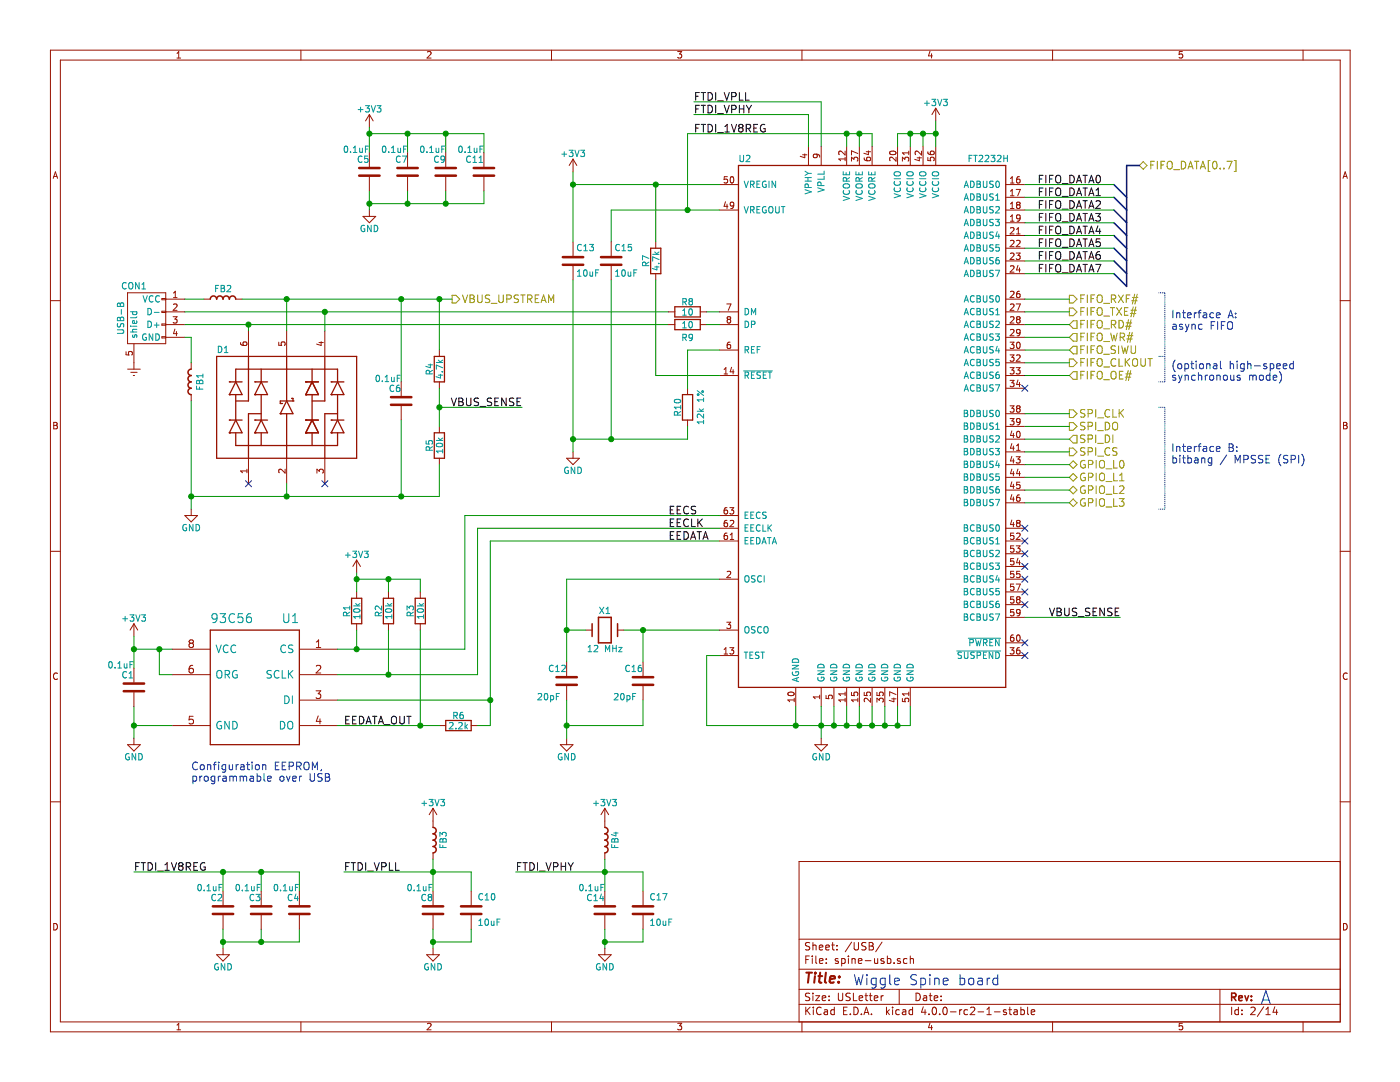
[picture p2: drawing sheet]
<svg xmlns="http://www.w3.org/2000/svg" width="279mm" height="216mm" viewBox="0 0 279 216" stroke-linecap="round" stroke-linejoin="round" font-family="sans-serif">
<g fill="none" stroke="#981200" stroke-width=".2">
<path d="M10.1 10h259.3v195.9h-259.3zM12 12h255.5v191.9h-255.5zM35.3 11.6h.7M35.3 10.6l.4-.3v1.3M60.1 10v2M85.3 10.4l.5-.1 .2 .3-.8 1h.8M110.1 10v2M135.2 10.3h.8l-.4 .5h.3l.1 .2v.5l-.2 .1-.6-.1M160.1 10v2M185.6 10.2l-.3 1h.8M185.9 10.7v.9M210.1 10v2"/>
<path d="M236 10.3h-.6l-.1 .6 .2-.1h.4l.1 .5-.2 .3-.5-.1M260.1 10v2M10.6 35.6l.5-1.3 .4 1.3M10.7 35.2h.7M73.7 22.9v2.5M73.7 30.5v2.8M73.7 35.3v2.8M73.7 22.9l-.7 1.2M73.7 22.9l.8 1.2M81.3 30.5v2.8M81.3 35.3v2.8M89 30.5v2.8"/>
<path d="M89 35.3v2.8M96.6 30.5v2.8M96.6 35.3v2.8M114.4 31.7l-.8 1.3M114.4 31.7v2.6M114.4 31.7l.7 1.3M143.6 36.8h3.8M145.2 35.3h-.6l-.1 .5 .2-.1 .5 .1v.6l-.2 .1-.5-.1M145.8 35.4l.2-.1a.67 .67 0 0 1 .5 .6 .67 .67 0 0 1-.5 .6l-.3-.5zM160.2 30.9h.8M160.6 30.7v.8l-.9-.3M161.3 29.2v3.8"/>
<path d="M162.8 30.8l.3 .2v.2l-.3 .3-.4-.1-.1-.4 .2-.2a.84 .84 0 0 1 1.1 .3v.3M163.9 29.2v3.8M168.7 30.1v.8l-1-.8-.3 .3 .1 .5M168.7 31.4v.7M168.7 31.7h-1.3l.3 .4M169 29.2v3.8M169.9 32.2v-.8l.5 .4 .1-.4h.6l.1 .2-.1 .6M171.2 30.6l-1.3-.5v.8M171.5 29.2v3.8M172.5 31.5v.4l.3 .1 .7 .1 .2-.2-.1-.5h-.4l-.2 .1v.4l.2 .2M172.9 30.3h.8M173.3 30.1v.8l-.9-.3"/>
<path d="M174 29.2v3.8M177.6 30.3a.76 .76 0 0 1 1.2 .3 .74 .74 0 0 1-1.2-.1zM178.8 31.4v.8l-.9-.8-.3 .2 .1 .5M179.1 29.2v3.8M180.1 32.2v-.8l.5 .4 .1-.4h.5l.2 .2-.2 .6M181.4 30.1v.8M181.4 30.5h-1.3l.3 .4M181.7 29.2v3.8M183 31.5h.9M183.5 31.3v.8l-.9-.3M183.9 30.1v.8l-.9-.8-.4 .3 .1 .5M184.2 29.2v3.8"/>
<path d="M185.2 30.3v.3l.3 .2 .7 .1 .2-.3-.1-.4-.4-.1-.2 .2v.3l.2 .3M185.2 31.4v.6l.6 .1-.1-.2 .1-.5h.5l.1 .2-.1 .5M186.7 21.6v2.5M186.7 29.2v3.8M186.7 21.6l-.7 1.3M186.7 21.6l.8 1.3M200.7 36.8h3.8M200.7 39.4h3.8M201.7 36.5h.7M201.7 35.6l.3-.3v1.2M201.7 38.2l.3-.4v1.3M201.7 39.1h.7"/>
<path d="M202.8 37.8h.8l-.5 1.3M203.5 35.3h-.4l-.2 .3v.7l.2 .2 .4-.1 .1-.4-.1-.2-.4-.1-.2 .3M268 35.6l.5-1.3 .4 1.3M268.2 35.2h.6M10.1 60h1.9M25.5 58.4h7.6v10.2h-7.6zM33.1 59.6h-.8v.2h.8M33.1 59.7h3.8M34.6 59.4h.7M34.6 58.5l.4-.4v1.3M40.7 59.7h1.3M47 59.7h1.3"/>
<path d="M72.4 43.2h2.6l-1.3 1.2zM73.7 41.9v1.3M114.4 48.3v2.8M114.4 53.1v2.8M122 48.3v2.8M122 53.1v2.8M130.9 48.3v1.2M130.9 54.6v1.3M143.6 41.9h3.8M144.8 40.3l-.3 .9h.8M145.1 40.7v.9M146.4 40.9l-.2 .2h-.2l-.3-.2 .1-.5 .4-.1 .2 .3a.84 .84 0 0 1-.3 1h-.3"/>
<path d="M200.7 59.7h3.8M200.7 47h3.8M200.7 49.5h3.8M200.7 52.1h3.8M200.7 54.6h3.8M200.7 41.9h3.8M200.7 44.4h3.8M201.7 58.2l.4-.1 .3 .4-.8 .9h.8M201.7 45.5l.4-.1 .3 .4-.8 .9h.8M201.7 48.1l.4-.1 .3 .3-.8 .9h.8M201.7 50.6l.4-.1 .3 .4-.8 .9h.8M201.7 53.1l.4-.1 .3 .4-.8 .9h.8"/>
<path d="M201.7 40.7l.3-.4v1.3M201.7 43.2l.3-.3v1.2M201.7 41.6h.7M201.7 44.1h.7M202.8 50.5h.8l-.4 .5 .3 .1v.5l-.1 .2-.6-.2M202.9 48.1l.5-.1 .2 .3-.8 .9h.8M202.9 46.7h.7M202.9 45.8l.3-.4v1.3M203.1 40.9l-.2-.3 .2-.3 .4 .1 .1 .2-.2 .3M203.1 40.9l-.2 .2v.4l.2 .1h.3l.2-.2-.1-.4-.1-.1M203.1 40.9h.3M203.2 53l-.3 .9h.7"/>
<path d="M203.5 58.1l-.4 .1-.2 .2v.7l.2 .3 .4-.1 .1-.5-.1-.2h-.4l-.2 .2M203.5 53.4v.9M203.6 43.4l-.2 .3h-.3l-.2-.3 .1-.5h.4l.2 .2a.84 .84 0 0 1-.4 1h-.2M267.5 60h1.9M25.2 70.2v.6h.5l-.1-.1 .1-.5h.6l.1 .2-.1 .4M25.5 73.7h2.5M26.1 74.3h1.3M26.6 74.9h.3M26.7 68.6v5.1M33.1 62.1h-.8v.3h.8M33.1 64.6h-.8v.3h.8M33.1 67.2h-.8v.2h.8"/>
<path d="M33.1 62.2h3.8M33.1 64.8h3.8M33.1 67.3h3.8M34.5 63.2h.8l-.4 .5 .4 .1v.5l-.2 .2-.6-.2M34.6 60.8l.5-.1 .2 .3-.8 .9h.8M34.9 65.7l-.3 .9h.8M35.2 66.1v.9M38.2 72.4v1.3M38.2 78.7v1.3M48 68.4l.1 .3 .2 .2h.7l.3-.2-.1-.4-.5-.1-.2 .2v.3l.2 .2M49.6 66v5.1M55.6 68.3v.6h.6l-.1-.1 .1-.5h.6l.1 .2-.1 .4"/>
<path d="M57.2 66v5.1M63.7 68.4h.8M64.1 68.2v.7l-.9-.2M64.8 66v5.1M80.1 76.2v2.8M87.7 69.8v1.3M87.7 76.2v1.3M133.4 62.2h1.3M133.4 64.8h1.3M137.2 77.5v1.2M139.8 62.2h1.2M139.8 64.8h1.2"/>
<path d="M143.6 62.2h3.8M143.6 64.8h3.8M143.6 69.8h3.8M143.6 74.9h3.8M144.5 73.7l.4-.3v1.2M144.5 74.6h.7M145 60.7h.9l-.6 1.2M145.3 63.7l-.2-.2 .2-.3 .5 .1v.2l-.2 .2M145.3 63.7l-.2 .3 .1 .3 .1 .2h.3l.2-.3v-.3l-.2-.2M145.3 63.7h.3M145.7 68.3h-.4l-.1 .3-.1 .7 .2 .2 .5-.1v-.4l-.1-.2h-.4l-.2 .2M146 73.3l-.3 .9h.8"/>
<path d="M146.3 73.8v.8M200.7 62.2h3.8M200.7 64.8h3.8M200.7 67.3h3.8M200.7 69.8h3.8M200.7 72.4h3.8M200.7 74.9h3.8M200.7 77.5h3.8M201.6 68.3h.8l-.5 .5 .4 .1v.5l-.2 .1-.5-.1M201.6 70.8h.8l-.5 .5 .4 .1v.6l-.2 .1-.5-.1M201.6 73.4h.8l-.5 .4 .4 .1v.6l-.2 .1-.5-.1M201.6 75.9h.8l-.5 .5 .4 .1v.5l-.2 .2-.5-.2"/>
<path d="M201.7 60.8l.4-.1 .3 .3-.8 .9h.8M201.7 63.3l.4-.1 .3 .4-.8 .9h.8M201.7 65.8l.4-.1 .3 .4-.8 .9h.8M202.8 60.7h.8l-.5 1.2M202.8 73.4h.8l-.4 .4 .3 .1v.6l-.1 .1-.6-.1M202.9 70.9l.5-.1 .2 .4-.8 .9h.8M203 68.4l.2-.1a.67 .67 0 0 1 .4 .6 .67 .67 0 0 1-.4 .6l-.3-.4zM203.1 63.7l-.2-.2 .2-.3 .4 .1 .1 .2-.2 .2M203.1 63.7l-.2 .3v.3l.2 .2h.3l.2-.3-.1-.3-.1-.2M203.1 63.7h.3M203.2 75.8l-.3 .9h.7M203.5 76.3v.9"/>
<path d="M203.6 66.3l-.2 .2h-.3l-.2-.2 .1-.5 .4-.1 .2 .3a.84 .84 0 0 1-.4 1h-.2M10.7 84.3h.5l.2 .2-.2 .4 .3 .2-.3 .5h-.5zM10.7 84.9h.5M49.3 93.6v.7M49.3 94h-1.3l.4 .3M49.6 91.4v5.1M56.9 93.6v.8l-.9-.8-.4 .3 .1 .4M57.2 91.4v5.1M63.3 94.4v-.8l.4 .5 .1-.4h.6l.1 .2-.1 .5M64.8 91.4v5.1M80.1 81v2.8M87.7 85.1v1.3"/>
<path d="M87.7 91.4v1.3M113.1 91.4h2.5l-1.2 1.3zM114.4 90.2v1.2M137.2 83.8v1.3M200.7 87.6h3.8M200.7 90.2h3.8M200.7 92.7h3.8M200.7 95.2h3.8M200.7 97.8h3.8M200.7 82.5h3.8M200.7 85.1h3.8M201.6 81h.8l-.5 .5 .4 .1v.5l-.2 .1-.5-.1"/>
<path d="M201.6 83.5h.8l-.5 .5 .4 .1v.6l-.2 .1-.5-.1M201.9 86l-.2 .9h.7M201.9 88.5l-.2 .9h.7M201.9 91.1l-.2 .9h.7M201.9 93.6l-.2 .9h.7M201.9 96.1l-.2 1h.7M201.9 98.7l-.2 .9h.7M202.2 86.5v.8M202.2 89v.9M202.2 91.5v.9M202.2 94.1v.8M202.2 96.6v.9"/>
<path d="M202.2 99.2v.8M202.8 91.1h.8l-.4 .5 .3 .1v.6l-.1 .1-.6-.1M202.9 89l.3-.4v1.3M202.9 89.9h.7M203 86.2l.2-.1a.67 .67 0 0 1 .4 .6 .67 .67 0 0 1-.4 .6l-.3-.5zM203.1 81.5l-.2 .3v.3l.2 .1h.3l.2-.2-.1-.4-.1-.1M203.1 81.5l-.2-.2 .2-.3 .4 .1 .1 .2-.2 .2M203.1 81.5h.3M203.2 93.6l-.3 .9h.7M203.5 98.8h-.4l-.2 .3v.7l.2 .2 .4-.1 .1-.4-.1-.2-.4-.1-.2 .3M203.5 94.1v.8M203.5 96.2h-.6v.6l.2-.1 .4 .1v.6l-.1 .1-.5-.1"/>
<path d="M203.6 84l-.2 .3h-.3l-.2-.3 .1-.4 .4-.1 .2 .2a.84 .84 0 0 1-.4 1.1h-.2M268.1 84.3h.5l.2 .2-.2 .4 .3 .2-.3 .5h-.5zM268.1 84.9h.5M10.1 110h1.9M36.9 102.9h2.5l-1.2 1.2zM38.2 101.6v1.3M71.2 111.8v2.5M71.2 118.1v1.3M71.2 111.8l-.8 1.2M71.2 111.8l.7 1.2M77.5 118.1v1.3M83.9 118.1v1.3"/>
<path d="M143.6 115.6h3.8M143.6 107.9h3.8M143.6 105.4h3.8M143.6 102.9h3.8M145.1 101.3h-.4l-.1 .3-.1 .7 .2 .3 .5-.2v-.4l-.1-.2h-.4l-.2 .2M145.1 103.8l-.4 .1-.1 .2-.1 .8 .2 .2 .5-.1v-.5l-.1-.1-.4-.1-.2 .2M145.1 106.4h-.4l-.1 .3-.1 .7 .2 .2 .5-.1v-.4l-.1-.2h-.4l-.2 .2M145.1 114.1l.5-.1 .2 .4-.8 .9h.8M145.6 101.3h.8l-.4 .5 .4 .1v.5l-.2 .2-.6-.2M145.7 103.9l.5-.1 .2 .4-.8 .9h.8M145.7 107.6h.7M145.7 106.7l.4-.3v1.2"/>
<path d="M200.7 115.6h3.8M200.7 107.9h3.8M200.7 105.4h3.8M200.7 110.5h3.8M200.7 113h3.8M200.7 100.3h3.8M200.7 118.1h3.8M201.9 103.8l-.2 .9h.7M202.2 104.2v.9M202.3 114h-.6v.6l.1-.1 .5 .1v.5l-.2 .2-.4-.2M202.3 106.4h-.6v.6l.1-.1 .5 .1v.5l-.2 .1-.4-.1M202.3 108.9h-.6v.6l.1-.1 .5 .1v.6l-.2 .1-.4-.1"/>
<path d="M202.3 111.5h-.6v.5l.1-.1 .5 .1v.6l-.2 .1-.4-.1M202.3 116.5h-.6v.6l.1-.1 .5 .1v.6l-.2 .1-.4-.1M202.3 119.1h-.6v.6l.1-.1 .5 .1v.5l-.2 .1-.4-.1M202.8 108.9h.8l-.4 .5 .3 .1v.6l-.1 .1-.6-.1M202.8 116.5h.8l-.5 1.3M202.9 106.5l.5-.1 .2 .3-.8 .9h.8M203.1 104.4l-.2-.3 .2-.3 .4 .1 .1 .2-.2 .3M203.1 104.4l-.2 .2v.4l.2 .1h.3l.2-.2-.1-.4-.1-.1M203.1 119.6l-.2-.2 .2-.3 .4 .1 .1 .2-.2 .2M203.1 119.6l-.2 .3v.3l.2 .1h.3l.2-.2-.1-.4-.1-.1M203.1 104.4h.3M203.1 119.6h.3"/>
<path d="M203.2 111.4l-.3 .9h.7M203.5 111.9v.8M203.5 114h-.6v.6l.2-.1 .4 .1v.5l-.1 .2-.5-.2M267.5 110h1.9M11.5 134.4a.62 .62 0 0 0-.9 .4 .62 .62 0 0 0 .6 .8l.3-.1M26.7 124.5v2.5M26.7 133.3v2.8M26.7 138.2v2.8M26.7 124.5l-.7 1.2M26.7 124.5l.8 1.2M34.3 129.5h7.7M34.3 134.6h7.7"/>
<path d="M38 128.3l-.3 .3v.3l.3 .3h.3l.3-.3v-.3l-.3-.3M38 128.3l-.3-.3 .3-.3 .5 .1 .1 .2-.3 .3M38 128.3h.3M38.5 132.8h-.5a.99 .99 0 0 0 0 1.5l.5-.2 .1-.5-.3-.3h-.3l-.3 .3M59.7 129.5h7.7M59.7 134.6h7.7M59.7 139.7h7.7M63.1 137.8h.9l-.5 .6 .4 .1 .1 .2-.1 .5-.2 .2h-.4l-.2-.2M63.1 129.2h.9M63.1 128.1l.5-.4v1.5M63.1 132.9l.6-.1 .3 .4-.9 1.1h.9M71.2 124.5v1.2"/>
<path d="M77.5 124.5v1.2M83.9 124.5v1.2M113.1 132.1v2.8M113.1 136.9v2.8M116.9 125.7h1.3M123.2 125.7h1.3M128.3 132.1v2.8M128.3 136.9v2.8M143.6 125.7h3.8M143.6 130.8h3.8M144.5 130.5h.7M144.5 129.6l.4-.4v1.3"/>
<path d="M145 124.2h.8l-.4 .4 .4 .1v.6l-.2 .1-.6-.1M145.6 129.2h.8l-.4 .5 .4 .1v.6l-.2 .1-.6-.1M157.3 138.3a.76 .76 0 0 1 1.2 .2 .74 .74 0 0 1-1.3-.1zM158.5 139.3v.7M158.5 139.7h-1.3l.4 .3M158.8 137.2v3.8M163.6 138.7v.7M163.6 139.1h-1.3l.4 .3M163.9 137.2v3.8M164.9 138.8v.6h.5l-.1-.2 .1-.4h.6l.1 .1-.1 .5M166.4 137.2v3.8M168.7 139.7h-1.3l.3 .3"/>
<path d="M168.7 138.1v.7M168.7 139.3v.7M168.7 138.5h-1.3l.3 .3M169 137.2v3.8M169.9 138.2v.6h.6l-.1-.2 .1-.4h.6l.1 .1-.1 .5M171.2 139.7h-1.3l.4 .3M171.2 139.3v.7M171.5 137.2v3.8M172.5 138.2v.6h.6l-.1-.2 .1-.4h.5l.1 .1-.1 .5M173.7 139.3v.8l-.9-.8-.3 .2 .1 .5M174 137.2v3.8M175 138.2v.6h.6l-.1-.2 .1-.4h.6l.1 .1-.1 .5"/>
<path d="M176.6 137.2v3.8M178 139.4h.8M178.4 139.3v.7l-.9-.2M178.8 138.6l-1.2-.6v.9M179.1 137.2v3.8M180.1 139.4v.6h.6l-.1-.1 .1-.5h.5l.2 .1-.2 .5M181.4 138.5h-1.3l.3 .3M181.4 138.1v.7M181.7 137.2v3.8M200.7 128.3h3.8M200.7 130.8h3.8M200.7 120.6h3.8"/>
<path d="M200.7 123.2h3.8M201.6 129.2h.8l-.5 .5 .4 .1v.6l-.2 .1-.5-.1M202.2 126.7h-.3l-.2 .3v.7l.2 .3 .4-.2 .1-.4-.2-.2h-.3l-.2 .2M202.3 121.6h-.6v.6l.1-.1 .5 .1v.6l-.2 .1-.4-.1M203 126.8l.2-.1a.67 .67 0 0 1 .4 .6 .67 .67 0 0 1-.4 .7l-.3-.5zM203.5 129.2l-.4 .1-.2 .2v.8l.2 .2 .4-.1 .1-.5-.1-.1-.4-.1-.2 .2M203.6 122.1l-.2 .3h-.3l-.2-.3 .1-.4 .4-.1 .2 .2a.84 .84 0 0 1-.4 1.1h-.2M268.9 134.4a.62 .62 0 0 0-.9 .4 .62 .62 0 0 0 .6 .8l.3-.1M10.1 160h1.9M25.5 148.6h2.5l-1.3 1.3zM26.7 147.3v1.3M34.3 144.8h7.7"/>
<path d="M38.5 142.9h-.7l-.1 .8 .3-.2 .5 .1 .1 .6-.3 .2-.6-.1M59.7 144.8h7.7M63.5 142.8l-.4 1.1h1M63.9 143.4v1M87.7 144.8h1.3M94 144.8h1.3M111.8 148.6h2.6l-1.3 1.3zM113.1 147.3v1.3M162.6 148.6h2.6l-1.3 1.3zM163.9 147.3v1.3M175 140.1v-.8l.5 .5 .1-.4h.6l.1 .1-.1 .6M267.5 160h1.9"/>
<path d="M44.5 177.8v2.8M52.1 177.8v2.8M59.7 177.8v2.8M86.4 161.3v3.8M86.4 170.2v1.2M86.4 177.8v2.8M86.4 161.3l-.7 1.3M86.4 161.3l.8 1.3M94 177.8v2.8M120.7 161.3v3.8M120.7 170.2v1.2M120.7 177.8v2.8"/>
<path d="M120.7 161.3l-.8 1.3M120.7 161.3l.8 1.3M128.3 177.8v2.8M267.5 171.9h-108v32M10.7 184.3a.65 .65 0 0 1 .8 .6 .65 .65 0 0 1-.8 .7zM43.2 190.5h2.6l-1.3 1.3zM44.5 182.6v2.8M44.5 189.2v1.3M52.1 182.6v2.8M59.7 182.6v2.8M85.1 190.5h2.6l-1.3 1.3zM86.4 182.6v2.8"/>
<path d="M86.4 189.2v1.3M94 182.6v2.8M119.4 190.5h2.6l-1.3 1.3zM120.7 182.6v2.8M120.7 189.2v1.3M128.3 182.6v2.8M159.5 197.4h108M159.5 193.4h108M159.5 187.4h108M160.8 191.5h.5M161.5 190.8h-.7v1.5M161.6 198.2h-.6l-.3 .3 .1 .3 .7 .3v.4l-.2 .2-.6-.1"/>
<path d="M161.6 188.1h-.6l-.3 .2 .1 .3 .7 .4v.4l-.2 .2-.6-.1M162.1 190.8v.1M162.1 191.3v1M162.2 188.1v1.5M162.2 198.2v.1M162.2 198.7v1M162.2 188.7l.2-.1h.4l.1 1M162.8 198.7h.8l-.8 1h.8M162.8 190.8v1.2l.2 .3M163.5 189.1l.7-.2v-.3h-.5l-.2 .2 .1 .7h.6M163.5 191.8l.7-.2v-.3h-.4l-.3 .2 .1 .7h.6M164.1 199.2l.7-.2v-.2l-.5-.1-.2 .2 .1 .7h.6"/>
<path d="M164.8 189.1l.7-.2v-.3h-.5l-.2 .2 .1 .7h.6M164.9 192.1v.2M164.9 191.3v.2M165.5 199.5v.2M165.5 198.8v.1M166 188.6h.5M166.2 188.1v1.3l.3 .2M167 188.6v.2M167 189.4v.2M167.3 191.3a.37 .37 0 0 0-.6 .2l.1 .2 .5 .1v.2l-.2 .3-.4-.1M167.3 198.2v1.2l.3 .3h.3l.3-.3v-1.2M168 191.3h.4l.3 .2-.1 .7h-.6"/>
<path d="M168 191.3v1.5M169.3 190.8v.1M169.3 191.3v1M169.7 198.2h-.6l-.3 .3 .1 .3 .7 .3v.4l-.2 .2-.6-.1M170 188l-1.3 1.9M170 191.4l.2-.1h.4l.1 1M170 191.3v1M170.3 198.2v1.5h.7M170.5 188.1v1.2l.2 .3h.3l.3-.3v-1.2M171.3 191.8l.7-.2v-.3h-.5l-.2 .2 .1 .7h.6M171.5 199.2l.7-.2-.1-.2-.4-.1-.2 .2v.7h.6M172.6 198.7h.6"/>
<path d="M172.7 191.7h1.1M172.8 198.2v1.3l.4 .2M172.8 188.1h-.6l-.2 .2v.3l.8 .4v.4l-.3 .2-.5-.1M173.5 188.1h.5l.2 .2v.3l-.2 .2 .2 .1 .1 .4-.3 .3h-.5zM173.5 188.8h.5M173.5 198.7h.5M173.7 198.2v1.3l.3 .2M174.5 199.2l.7-.2-.1-.2-.4-.1-.2 .2 .1 .7h.5M174.5 191.3l.1 .9 .4 .1 .2-.2M175.2 191.3v1M175.8 198.7v1M176 188l-1.2 1.9"/>
<path d="M176.3 198.7l-.5 .3M176.4 191.3a.37 .37 0 0 0-.6 .2l.1 .2 .5 .1 .1 .2-.3 .3-.4-.1M177.1 191.3h.4l.3 .2-.1 .7h-.6M177.1 190.8v1.5M178.4 192.1v.2M179.5 197.4v3M179.7 191.3a.37 .37 0 0 0-.6 .2l.1 .2 .5 .1v.2l-.2 .3-.4-.1M181 191.3h-.4l-.3 .2 .1 .6 .2 .2 .4-.1M181.7 190.8v1.5M181.7 191.4l.2-.1h.4v1M182.8 198.2a.76 .76 0 0 1 .9 .7 .76 .76 0 0 1-.9 .8zM184.3 198.8h.6v.9"/>
<path d="M184.9 199l-.4 .1-.3 .2 .3 .4 .4-.1M185.5 198.7h.5M185.7 198.2v1.3l.3 .2M186.4 199.2l.8-.2-.1-.2-.4-.1-.3 .2 .1 .7h.6M187.8 199.5v.2M187.8 198.8v.1M243.5 197.4v6.5M268.1 184.3a.65 .65 0 0 1 .8 .6 .65 .65 0 0 1-.8 .7zM35.3 204.5l.4-.3v1.3M35.3 205.5h.7M60.1 203.9v2M85.3 204.3l.5-.1 .2 .3-.8 1h.8"/>
<path d="M110.1 203.9v2M135.2 204.2h.8l-.4 .5h.3l.1 .2v.5l-.2 .1-.6-.1M159.5 200.4h108M160.1 203.9v2M160.8 201v1.5M161 201.6l.7 .9M161.7 201l-.9 .8M162.3 201v.1M162.3 201.5v1M163.9 201.1a.71 .71 0 0 0-1 .5 .71 .71 0 0 0 .7 .9l.3-.2M164.5 201.5h.6l.1 1M165.2 201.8l-.5 .1-.3 .2 .3 .4 .5-.1"/>
<path d="M166.5 201.5h-.4l-.3 .3 .1 .5 .2 .2 .4-.1M166.5 201v1.5M168.4 201.7h.5M169.1 201h-.7v1.5h.7M169.7 202.3v.2M170.4 201a.76 .76 0 0 1 .9 .7 .76 .76 0 0 1-.9 .8zM171.9 202.3v.2M172.4 202.5l.5-1.5 .5 1.5M172.5 202h.8M173.9 202.3v.2M176.9 201v1.5M177.1 201.9l.4 .6"/>
<path d="M177.5 201.5l-.6 .5M178.1 201v.1M178.1 201.5v1M179.5 201.5h-.4l-.3 .3v.5l.3 .2 .4-.1M180.1 201.5h.6l.1 1M180.8 201.8l-.5 .1-.2 .2 .2 .4 .5-.1M182.1 201.5h-.4l-.3 .3 .1 .5 .2 .2 .4-.1M182.1 201v1.5M184.3 200.9l-.4 1.1h.9M184.6 201.5v1M185.4 202.3v.2M185.6 204.1l-.3 1h.8"/>
<path d="M185.9 204.6v.9M186.2 201.1l.2-.1a.8 .8 0 0 1 .5 .7 .8 .8 0 0 1-.5 .8l-.2-.2-.2-.4zM187.5 202.3v.2M188.3 201.1l.2-.1a.8 .8 0 0 1 .5 .7 .8 .8 0 0 1-.5 .8l-.2-.2-.1-.4zM189.7 201.9h1.1M191.5 201.5v1M192 201.5l-.5 .3M193.1 201.5h-.4l-.3 .3 .1 .5 .2 .2 .4-.1M193.7 201.1l.6-.1 .2 .4-.9 1.1h.9M195.2 201.9h1.1M197 202.5h.8M197 201.4l.4-.4v1.5"/>
<path d="M198.5 201.9h1.1M200.8 201.5a.37 .37 0 0 0-.6 .2l.1 .2 .5 .1 .1 .2-.2 .3-.5-.1M201.3 201.5h.6M201.5 201v1.3l.4 .2M202.4 201.5h.6v1M203 201.8l-.5 .1-.2 .2 .2 .4 .5-.1M203.7 201.5h.5l.3 .3-.2 .6h-.6M203.7 201v1.5M205.1 201v1.3l.2 .2M205.8 202l.7-.2v-.3h-.5l-.2 .2 .1 .7h.6M210.1 203.9v2M236 204.2h-.6l-.1 .6 .2-.1h.4l.1 .5-.2 .3-.5-.1"/>
<path d="M245.8 201v1.5M247.1 201.5h-.4l-.3 .3 .1 .5 .2 .2 .4-.1M247.1 201v1.5M247.9 202.3v.2M247.9 201.5v.2M249.6 201.1l.6-.1 .3 .4-.9 1.1h.9M252.2 200.9l-1.3 1.9M252.6 202.5h.9M252.6 201.4l.5-.4v1.5M254.4 200.9l-.3 1.1h.9M254.8 201.5v1M260.1 203.9v2"/>
</g>
<g fill="none" stroke="#009596" stroke-width=".2">
<path d="M186 19.8h.7l-.4 .5 .4 .1v.6l-.2 .1-.5-.1M187.1 19.8l.4 1.3 .5-1.3M188.3 19.8h.8l-.5 .5 .4 .1v.6l-.2 .1-.5-.1M68.8 29.3l.2-.1a.67 .67 0 0 1 .4 .6 .67 .67 0 0 1-.4 .6l-.3-.5zM70 30.3v.1M70.5 30.4h.7M70.5 29.5l.4-.3v1.2M71.5 21.9h.9M71.8 29.6v.8h.3l.2-.1M72 21.4v1M72.2 31.2a.61 .61 0 0 0-.8 .5 .61 .61 0 0 0 .6 .7l.2-.1M72.3 29.6v.8"/>
<path d="M72.9 21.1h.8l-.4 .5 .4 .1v.5l-.2 .2-.6-.2M72.9 29.7h.5M73.4 31.1h-.6v.6l.1-.1 .5 .1v.6l-.2 .1-.4-.1M73.5 29.2h-.6v1.2M74.1 21.1l.4 1.3 .4-1.3M75.2 21.1h.8l-.4 .5 .4 .1v.5l-.2 .2-.6-.2M76.4 29.3l.2-.1a.67 .67 0 0 1 .4 .6 .67 .67 0 0 1-.4 .6l-.3-.5zM77.6 30.3v.1M78.1 30.4h.7M78.1 29.5l.4-.3v1.2M79.4 29.6l.1 .8h.3l.1-.1M79.9 31.2a.61 .61 0 0 0-.9 .5 .61 .61 0 0 0 .6 .7l.3-.1"/>
<path d="M79.9 29.6v.8M80.3 31.1h.8l-.5 1.3M80.5 29.7h.5M81.2 29.2h-.7v1.2M84 29.3l.2-.1a.67 .67 0 0 1 .5 .6 .67 .67 0 0 1-.5 .6l-.3-.5zM85.2 30.3v.1M85.8 30.4h.7M85.8 29.5l.3-.3v1.2M87 29.6l.1 .8h.3l.2-.1M87.5 31.2a.61 .61 0 0 0-.8 .5 .61 .61 0 0 0 .6 .7l.2-.1M87.6 29.6v.8M88.2 29.7h.4"/>
<path d="M88.7 31.7l-.2 .2h-.3l-.2-.2 .1-.5 .4-.1 .2 .3a.84 .84 0 0 1-.4 1h-.2M88.8 29.2h-.6v1.2M91.6 29.3l.2-.1a.67 .67 0 0 1 .5 .6 .67 .67 0 0 1-.5 .6l-.3-.5zM92.8 30.3v.1M93.4 30.4h.7M93.4 29.5l.3-.3v1.2M93.9 31.2a.61 .61 0 0 0-.8 .5 .61 .61 0 0 0 .6 .7l.2-.1M94.4 32.4h.7M94.4 31.5l.3-.4v1.3M94.6 29.6l.1 .8h.3l.2-.1M95.2 29.6v.8M95.6 32.4h.7"/>
<path d="M95.6 31.5l.4-.4v1.3M95.8 29.7h.4M96.4 29.2h-.6v1.2M112.1 30.8h1M112.6 30.3v.9M113.6 30h.8l-.5 .5 .4 .1v.5l-.2 .1-.5-.1M114.7 30l.4 1.2 .5-1.2M115.9 30h.8l-.5 .5 .4 .1v.5l-.2 .1-.5-.1M147.7 31v1l.2 .3h.3l.2-.3v-1M148.5 36.1l.4 1.3 .5-1.3M149 31.1l.4-.1 .3 .3-.8 1h.8M149.8 36.8l.6-.1v-.5l-.6-.1v1.3"/>
<path d="M150.1 36.8l.4 .6M151.1 36.7h.4M151.7 36.1h-.6v1.3h.6M152.9 36.2a.59 .59 0 0 0-.8 .6 .59 .59 0 0 0 .8 .5v-.4h-.2M153.5 36.1v1.3M154.8 36.1v1.3l-.7-1.3v1.3M160.7 37.8l1.2 .5-1.2 .4M160.7 36.1h1.2M160.7 35.4h1.2M160.7 34.2l.6 .4M161.2 35.4v.7M161.3 37.4l-.1-.6h-.4l-.1 .6h1.2"/>
<path d="M161.3 34.6h.6M161.3 34.6l-.6 .4M163.2 37.5l1.3 .4-1.3 .4M163.9 37l-.1-.6h-.5l-.1 .6h1.3M164.5 34.1v.6h-1.3M164.5 35.2v.6h-1.3M168.3 39.2l1.3 .4-1.3 .4M168.3 34.3v.6h1.3v-.6M168.3 36.9a.83 .83 0 0 1 1.3 .1 .44 .44 0 0 1-.5 .5h-.6l-.2-.3zM168.4 38a.61 .61 0 0 0 .4 .8 .61 .61 0 0 0 .8-.5l-.2-.3M168.9 34.4v.5M168.9 36.1v-.6h-.5l-.1 .6h1.3"/>
<path d="M169.6 35.4l-.7 .4M170.8 34.3v.6h1.3v-.6M170.8 39.2l1.3 .4-1.3 .4M170.9 36.9a.83 .83 0 0 1 1.2 .1 .44 .44 0 0 1-.4 .5h-.7l-.2-.3zM170.9 38a.61 .61 0 0 0 .5 .8 .61 .61 0 0 0 .7-.5l-.1-.3M171.4 34.4v.5M171.5 36.1l-.1-.6h-.5l-.1 .6h1.3M172.1 35.4l-.6 .4M173.4 34.3v.6h1.2v-.6M173.4 39.2l1.2 .4-1.2 .4M173.4 36.9a.83 .83 0 0 1 1.2 .1 .44 .44 0 0 1-.4 .5h-.7l-.1-.3zM173.5 38a.61 .61 0 0 0 .4 .8 .61 .61 0 0 0 .7-.5l-.1-.3"/>
<path d="M173.9 34.4v.5M174 36.1l-.1-.6h-.4l-.1 .6h1.2M174.6 35.4l-.6 .4M178.4 38.6l1.3 .5-1.3 .4M178.4 35.7h1.3M178.5 34.4a.83 .83 0 0 1 1.2 .2 .44 .44 0 0 1-.4 .5h-.7l-.2-.3zM178.5 37.5a.61 .61 0 0 0 .5 .8 .61 .61 0 0 0 .7-.6l-.1-.2M178.5 36.2a.61 .61 0 0 0 .5 .8 .61 .61 0 0 0 .7-.6l-.1-.2M181 35.7h1.3M181 38.6l1.3 .5-1.3 .4M181 34.4a.83 .83 0 0 1 1.3 .2 .44 .44 0 0 1-.5 .5h-.6l-.2-.3zM181.1 36.2a.61 .61 0 0 0 .4 .8 .61 .61 0 0 0 .8-.6l-.2-.2"/>
<path d="M181.1 37.5a.61 .61 0 0 0 .4 .8 .61 .61 0 0 0 .8-.6l-.2-.2M183.5 35.7h1.3M183.5 38.6l1.3 .5-1.3 .4M183.6 34.4a.83 .83 0 0 1 1.2 .2 .44 .44 0 0 1-.4 .5h-.7l-.2-.3zM183.6 37.5a.61 .61 0 0 0 .5 .8 .61 .61 0 0 0 .7-.6l-.1-.2M183.6 36.2a.61 .61 0 0 0 .5 .8 .61 .61 0 0 0 .7-.6l-.1-.2M184.5 20.6h1M185 20.1v1M186.1 35.7h1.2M186.1 38.6l1.2 .5-1.2 .4M186.1 34.4a.83 .83 0 0 1 1.2 .2 .44 .44 0 0 1-.4 .5h-.7l-.1-.3zM186.2 37.5a.61 .61 0 0 0 .4 .8 .61 .61 0 0 0 .7-.6l-.1-.2"/>
<path d="M186.2 36.2a.61 .61 0 0 0 .4 .8 .61 .61 0 0 0 .7-.6l-.1-.2M192.4 37.4l.4-1.3 .5 1.3M192.4 40l.4-1.3 .5 1.3M192.6 37h.5M192.6 39.6h.5M193.4 31.6h.4M193.7 36.1a.64 .64 0 0 1 .7 .7 .64 .64 0 0 1-.7 .6zM193.7 38.7a.64 .64 0 0 1 .7 .6 .64 .64 0 0 1-.7 .7zM194 31h-.6v1.3M194.3 31h.7M194.7 31v1.3M195 36.1h.4l.2 .3-.2 .3 .2 .2 .1 .3-.2 .2h-.5z"/>
<path d="M195 36.7h.4M195 38.7h.4l.2 .2-.2 .4 .2 .1 .1 .3-.2 .3h-.5zM195 39.3h.4M195.4 31.1l.5-.1 .2 .3-.8 1h.8M196.2 36.1v1.1l.3 .2h.2l.3-.2v-1.1M196.2 38.7v1l.3 .3h.2l.3-.3v-1M196.6 31.1l.5-.1 .2 .3-.7 1h.7M197.8 31h.8l-.5 .5 .4 .1v.5l-.2 .2-.5-.2M198.2 36.2h-.6v.4l.5 .3 .1 .3-.2 .2-.5-.1M198.2 38.7l-.6 .1v.4l.5 .2 .1 .3-.2 .3-.5-.1M198.7 39l.4-.3v1.3M198.7 40h.7"/>
<path d="M198.8 36.2l.2-.1a.67 .67 0 0 1 .5 .7 .67 .67 0 0 1-.5 .6l-.3-.5zM199.1 31.1l.4-.1 .3 .3-.8 1h.8M200.3 31.6h.7M200.3 31v1.3M201 31v1.3M25.2 56.5a.61 .61 0 0 0-.8 .4 .61 .61 0 0 0 .5 .8l.3-.2M25.9 56.4h.4a.83 .83 0 0 1-.1 1.3 .44 .44 0 0 1-.5-.5zM27.8 56.4v1.3l-.7-1.3v1.3M28.3 57.7h.7M28.3 56.7l.4-.3v1.3M28.6 59l.4 1.3 .4-1.3M30.5 59.1a.61 .61 0 0 0-.8 .5 .61 .61 0 0 0 .6 .7l.2-.2"/>
<path d="M31.8 59.1a.61 .61 0 0 0-.8 .5 .61 .61 0 0 0 .6 .7l.2-.2M43 57.5h.5M43.6 56.9h-.6v1.3M44.1 57.5h.5M44.1 56.9h.5l.2 .3-.2 .3 .2 .2v.3l-.2 .2h-.5zM45.3 57l.5-.1 .3 .4-.8 .9h.8M72.8 45a.59 .59 0 0 0-.8 .6 .59 .59 0 0 0 .8 .6v-.5h-.2M74.1 45v1.2l-.7-1.2v1.2M74.7 45a.64 .64 0 0 1 .7 .6 .64 .64 0 0 1-.7 .6zM115.2 55.1h.8M115.2 54.2l.4-.4v1.3M116 48.9a.61 .61 0 0 0-.8 .4 .61 .61 0 0 0 .6 .7l.2-.1"/>
<path d="M116.5 50h.7M116.5 49.1l.4-.3v1.2M116.6 53.9l.1-.1a.67 .67 0 0 1 .5 .7 .67 .67 0 0 1-.5 .6l-.2-.5zM117.7 48.8h.7l-.4 .5 .4 .1v.5l-.2 .1-.5-.1M117.7 54.3l.1 .7 .3 .1 .2-.1M118.3 54.3v.8M118.9 54.4h.4M119.5 53.8h-.6v1.3M122.9 54.2l.3-.4v1.3M122.9 55.1h.7M123.6 48.9a.61 .61 0 0 0-.8 .4 .61 .61 0 0 0 .6 .7l.2-.1M124.1 50h.7"/>
<path d="M124.1 49.1l.4-.3v1.2M124.2 53.9l.2-.1a.67 .67 0 0 1 .4 .7 .67 .67 0 0 1-.4 .6l-.3-.5zM125.4 54.3v.7l.3 .1 .2-.1M125.9 54.3v.8M126 48.8h-.6v.6l.1-.1 .5 .1v.5l-.2 .1-.4-.1M126.5 54.4h.4M127.1 53.8h-.6v1.3M128.9 53l-.1-.6-.5-.1-.1 .7h1.3M129.5 52.3l-.6 .4M129.5 51.6l-1.3-.6v.9M130.3 50.7h1.2M130.7 53.3h.8"/>
<path d="M130.7 50.3l.4 .4M131.1 53.1v.7l-.9-.2M131.4 52.6h.1M131.5 51.8l-1.2-.5v.8M131.5 50.3l-.5 .3M148.5 41.2l.4 1.3 .5-1.3M149.8 41.9l.6-.1v-.5l-.6-.1v1.3M150.1 41.9l.4 .6M151.1 41.8h.4M151.7 41.2h-.6v1.3h.6M152.9 41.3a.59 .59 0 0 0-.8 .5 .59 .59 0 0 0 .8 .6v-.5h-.2M153.5 41.4l.2-.2 .4 .1a.83 .83 0 0 1-.1 1.2 .44 .44 0 0 1-.6-.4z"/>
<path d="M154.8 41.2v1l.2 .3h.3l.2-.3v-1M155.9 41.2h.7M156.3 41.2v1.3M192.4 47.6l.4-1.3 .5 1.3M192.4 50.1l.4-1.3 .5 1.3M192.4 52.7l.4-1.3 .5 1.3M192.4 55.2l.4-1.3 .5 1.3M192.4 42.5l.4-1.3 .5 1.3M192.4 45l.4-1.2 .5 1.2M192.6 47.2h.5M192.6 49.7h.5M192.6 52.3h.5"/>
<path d="M192.6 54.8h.5M192.6 59.9h.5M192.6 42.1h.5M192.6 44.7h.5M193.7 41.2a.64 .64 0 0 1 .7 .7 .64 .64 0 0 1-.7 .6zM193.7 43.8a.64 .64 0 0 1 .7 .6 .64 .64 0 0 1-.7 .6zM193.7 46.3a.64 .64 0 0 1 .7 .6 .64 .64 0 0 1-.7 .7zM193.7 48.8a.64 .64 0 0 1 .7 .7 .64 .64 0 0 1-.7 .6zM193.7 51.4a.64 .64 0 0 1 .7 .6 .64 .64 0 0 1-.7 .7zM193.7 53.9a.64 .64 0 0 1 .7 .7 .64 .64 0 0 1-.7 .6zM194.4 59.1a.61 .61 0 0 0-.8 .5 .61 .61 0 0 0 .6 .7l.2-.2M195 59h.4l.2 .2-.2 .4 .2 .1 .1 .3-.2 .3h-.5z"/>
<path d="M195 41.2h.4l.2 .3-.2 .3 .2 .1 .1 .3-.2 .3h-.5zM195 43.8h.4l.2 .2-.2 .3 .2 .2 .1 .3-.2 .2h-.5zM195 46.3h.4l.2 .2-.2 .4 .2 .1 .1 .3-.2 .3h-.5zM195 48.8h.4l.2 .3-.2 .3 .2 .2 .1 .3-.2 .2h-.5zM195 51.4h.4l.2 .2-.2 .4 .2 .1 .1 .3-.2 .3h-.5zM195 53.9h.4l.2 .3-.2 .3 .2 .1 .1 .3-.2 .3h-.5zM195 46.9h.4M195 49.4h.4M195 52h.4M195 54.5h.4M195 59.6h.4M195 41.8h.4"/>
<path d="M195 44.3h.4M196.2 59v1l.3 .3h.2l.3-.3v-1M196.2 41.2v1l.3 .3h.2l.3-.3v-1M196.2 43.8v1l.3 .2h.2l.3-.2v-1M196.2 46.3v1l.3 .3h.2l.3-.3v-1M196.2 48.8v1.1l.3 .2h.2l.3-.2v-1.1M196.2 51.4v1l.3 .3h.2l.3-.3v-1M196.2 53.9v1l.3 .3h.2l.3-.3v-1M198.2 59.1h-.6v.4l.5 .2 .1 .3-.2 .3-.5-.1M198.2 54h-.6v.4l.5 .2 .1 .3-.2 .3-.5-.1M198.2 41.3h-.6v.4l.5 .2 .1 .3-.2 .3-.5-.1M198.2 43.8l-.6 .1v.3l.5 .3 .1 .3-.2 .2h-.5"/>
<path d="M198.2 46.4h-.6v.4l.5 .2 .1 .3-.2 .3-.5-.1M198.2 48.9h-.6v.4l.5 .3 .1 .3-.2 .2-.5-.1M198.2 51.4l-.6 .1v.4l.5 .2 .1 .3-.2 .3-.5-.1M198.7 43.8h.7l-.4 .4 .4 .1v.6l-.2 .1-.5-.1M198.7 53.9h.8l-.5 1.3M198.7 41.3l.5-.1 .2 .4-.7 .9h.7M198.8 59.1l.2-.1a.67 .67 0 0 1 .5 .6 .67 .67 0 0 1-.5 .7l-.3-.5zM199 46.2l-.3 .9h.8M199.3 46.7v.9M199.3 51.4h-.3l-.2 .3-.1 .7 .3 .3 .4-.2v-.4l-.1-.2h-.3l-.3 .2M199.4 48.8h-.6l-.1 .6 .2-.1 .5 .1v.6l-.2 .1-.5-.1M23.4 65.8h1l.3 .2v.3l-.3 .2h-1"/>
<path d="M23.5 64.5v.7h.4l.2-.5 .3-.2 .3 .3-.1 .5M23.5 63.4l.3-.1 .2 .3 .1-.3h.5l.1 .7h-1.3zM23.5 60.5h.3l.2 .2 .1-.2h.5l.1 .6h-1.3zM24 60.7v.4M24 63.6v.4M24.2 61.7v1M26 66.2h1.3M26 65.1h.1M26 62.2h1.3M26.4 65.1h.9M26.5 66.8l-.1 .3 .2 .2h.2l.1-.5h.3v.5M26.5 62.2l-.1 .4 .3 .2 .5-.1v-.5"/>
<path d="M27.2 64l.1 .4-.2 .1h-.6v-.5h.3l.1 .5M27.3 65.7l-.8 .1-.1 .3 .2 .1M27.3 63.2l-.2 .2h-1.1M29.2 66.7a.59 .59 0 0 0-.8 .5 .59 .59 0 0 0 .8 .6v-.5h-.2M29.5 61.5a.64 .64 0 0 1 .7 .7 .64 .64 0 0 1-.7 .6zM29.5 64.1a.64 .64 0 0 1 .7 .6 .64 .64 0 0 1-.7 .7zM30.5 66.6v1.3l-.7-1.3v1.3M30.8 62.3h1M30.8 64.9h1M31.1 66.6a.64 .64 0 0 1 .7 .7 .64 .64 0 0 1-.7 .6zM31.3 64.4v1M39.2 77v.6h1.3"/>
<path d="M39.3 75.9h.3l.2 .2 .1-.2h.5l.1 .7h-1.3zM39.8 76.1v.5M39.8 77.2v.4M40.5 74.6v.7M40.5 75h-1.3l.4 .3M43.6 69.1a.64 .64 0 0 1 .7 .6 .64 .64 0 0 1-.7 .7zM44.8 69.4l.3-.3v1.3M44.8 70.4h.7M75.1 75l.2-.1a.67 .67 0 0 1 .5 .6 .67 .67 0 0 1-.5 .6l-.3-.4zM76.3 76v.1M76.9 76.1h.7M76.9 75.2l.3-.3v1.2"/>
<path d="M78.1 75.3l.1 .8h.3l.2-.1M78.6 77a.61 .61 0 0 0-.8 .4 .61 .61 0 0 0 .6 .7l.2-.1M78.7 75.3v.8M79.3 75.5h.4M79.7 76.9h-.4l-.1 .3-.1 .7 .2 .2 .5-.1v-.4l-.1-.2-.4-.1-.2 .3M79.9 74.9h-.6v1.2M85.5 72.8h.8M85.7 74.6l-.1-.6-.5-.1-.1 .7h1.3M85.9 72.6v.8l-.9-.3M86.3 73.9l-.6 .4M87.1 72.3h1.2M87.5 74.9h.8"/>
<path d="M87.5 71.9l.5 .4M87.9 74.7v.7l-.9-.2M88.2 74.2h.1M88.3 73.4l-1.2-.6v.9M88.3 71.9l-.4 .3M134.6 79.9a.76 .76 0 0 1 1.2 .2 .74 .74 0 0 1-1.2-.1zM136.3 62.9h.7M136.3 62l.3-.4v1.3M136.3 64.5l.3-.3v1.2M136.3 65.4h.7M136.3 60.2h.6v-.5l-.6-.1v1.3M136.3 67.4l.6-.1v-.5l-.6-.1v1.3"/>
<path d="M136.6 60.2l.4 .7M136.6 67.4l.4 .6M137.6 61.7l.1-.1a.67 .67 0 0 1 .5 .7 .67 .67 0 0 1-.5 .6l-.2-.5zM137.6 64.3l.1-.1a.67 .67 0 0 1 .5 .6 .67 .67 0 0 1-.5 .6l-.2-.5zM137.7 60.1l-.2 .3v.3l.2 .2h.3l.2-.3v-.4l-.2-.1M137.7 60.1l-.2-.2 .2-.3 .5 .1v.2l-.2 .2M137.7 60.1h.3M138.2 67.2l-.2 .3h-.3l-.2-.3 .1-.4 .4-.1 .2 .2a.84 .84 0 0 1-.3 1.1h-.3M139.1 78l1.3 .9M139.2 78.6h.3v.3h-.3zM140.1 78h.1l.2 .2-.2 .1-.2-.1zM140.4 79.8h-1.3l.4 .3"/>
<path d="M140.4 79.4v.7M148.4 74h5.7M148.7 61.5a.64 .64 0 0 1 .7 .7 .64 .64 0 0 1-.7 .6zM148.7 64.1a.64 .64 0 0 1 .7 .6 .64 .64 0 0 1-.7 .7zM148.7 69.8l.6-.1 .1-.4-.7-.1v1.2M148.7 74.9l.6-.1 .1-.5-.7-.1v1.3M149 69.8l.4 .6M149 74.9l.4 .6M150 64.7h.6v-.5l-.6-.1v1.3M150 74.8h.4M150 62.8v-1.3l.4 .9 .4-.9v1.3M150 69.7h.4"/>
<path d="M150.6 69.2h-.6v1.2h.6M150.6 74.2h-.6v1.3h.6M151.1 69.7h.4M151.7 69.2h-.6v1.2M151.8 74.3h-.7v.4l.5 .3 .2 .3-.3 .2-.4-.1M152.3 74.8h.5M152.9 74.2h-.6v1.3h.6M153.3 74.2h.7M153.7 74.2v1.3M192.4 70.4l.4-1.2 .5 1.2M192.4 73l.4-1.3 .5 1.3M192.4 75.5l.4-1.3 .5 1.3"/>
<path d="M192.4 78.1l.4-1.3 .5 1.3M192.4 60.3l.4-1.3 .5 1.3M192.4 62.8l.4-1.3 .5 1.3M192.4 65.4l.4-1.3 .5 1.3M192.4 67.9l.4-1.3 .5 1.3M192.6 70.1h.5M192.6 72.6h.5M192.6 75.1h.5M192.6 77.7h.5M192.6 62.4h.5M192.6 65h.5M192.6 67.5h.5"/>
<path d="M194.4 61.6a.61 .61 0 0 0-.8 .5 .61 .61 0 0 0 .6 .7l.2-.1M194.4 64.2a.61 .61 0 0 0-.8 .4 .61 .61 0 0 0 .6 .8l.2-.2M194.4 66.7a.61 .61 0 0 0-.8 .5 .61 .61 0 0 0 .6 .7l.2-.1M194.4 69.3a.61 .61 0 0 0-.8 .4 .61 .61 0 0 0 .6 .7l.2-.1M194.4 71.8a.61 .61 0 0 0-.8 .5 .61 .61 0 0 0 .6 .7l.2-.2M194.4 74.3a.61 .61 0 0 0-.8 .5 .61 .61 0 0 0 .6 .7l.2-.1M194.4 76.9a.61 .61 0 0 0-.8 .4 .61 .61 0 0 0 .6 .8l.2-.2M195 61.5h.4l.2 .3-.2 .3 .2 .2 .1 .3-.2 .2h-.5zM195 64.1h.4l.2 .2-.2 .4 .2 .1 .1 .3-.2 .3h-.5zM195 66.6h.4l.2 .3-.2 .3 .2 .1 .1 .3-.2 .3h-.5zM195 74.8h.4M195 69.2h.4l.2 .2-.2 .3 .2 .2 .1 .3-.2 .2h-.5z"/>
<path d="M195 69.7h.4M195 71.7h.4l.2 .2-.2 .4 .2 .1 .1 .3-.2 .3h-.5zM195 74.2h.4l.2 .3-.2 .3 .2 .2 .1 .3-.2 .2h-.5zM195 76.8h.4l.2 .2-.2 .4 .2 .1 .1 .3-.2 .3h-.5zM195 72.3h.4M195 77.4h.4M195 62.1h.4M195 64.7h.4M195 67.2h.4M196.2 61.5v1.1l.3 .2h.2l.3-.2v-1.1M196.2 64.1v1l.3 .3h.2l.3-.3v-1M196.2 66.6v1l.3 .3h.2l.3-.3v-1"/>
<path d="M196.2 69.2v1l.3 .2h.2l.3-.2v-1M196.2 71.7v1l.3 .3h.2l.3-.3v-1M196.2 74.2v1.1l.3 .2h.2l.3-.2v-1.1M196.2 76.8v1l.3 .3h.2l.3-.3v-1M198.2 61.6h-.6v.4l.5 .3 .1 .3-.2 .2-.5-.1M198.2 64.1l-.6 .1v.4l.5 .2 .1 .3-.2 .3-.5-.1M198.2 66.7h-.6v.4l.5 .2 .1 .3-.2 .3-.5-.1M198.2 69.2l-.6 .1v.3l.5 .3 .1 .3-.2 .2h-.5M198.2 74.3h-.6v.4l.5 .3 .1 .3-.2 .2-.5-.1M198.2 71.8h-.6v.4l.5 .2 .1 .3-.2 .3-.5-.1M198.2 76.8l-.6 .1v.4l.5 .2 .1 .3-.2 .3-.5-.1M198.7 66.6h.7l-.4 .5 .4 .1v.6l-.2 .1-.5-.1"/>
<path d="M198.7 76.8h.8l-.5 1.3M198.7 62.8h.7M198.7 64.2l.5-.1 .2 .3-.7 1h.7M198.7 61.9l.4-.4v1.3M199 69.1l-.3 .9h.8M199.3 69.6v.8M199.3 74.2l-.3 .1-.2 .2-.1 .8 .3 .2 .4-.1v-.4l-.1-.2-.3-.1-.3 .3M199.4 71.7h-.6l-.1 .6 .2-.1 .5 .1v.5l-.2 .2-.5-.2M85 88v.6h.6l-.1-.2 .1-.4h.6l.1 .1-.1 .5M85.7 89.8l-.1-.6h-.5l-.1 .6h1.3M86.3 89.1l-.6 .4M87.1 87.9h1.2"/>
<path d="M87.1 88.6a.76 .76 0 0 1 1.2 .3 .74 .74 0 0 1-1.2-.2zM87.5 87.4l.5 .5M88.3 89.7v.7M88.3 90h-1.2l.3 .4M88.3 87.4l-.4 .4M113.4 93.3a.59 .59 0 0 0-.7 .5 .59 .59 0 0 0 .7 .6v-.5h-.2M114.7 93.2v1.3l-.7-1.3v1.3M115.3 93.2a.64 .64 0 0 1 .7 .7 .64 .64 0 0 1-.7 .6zM135.2 82.8v-.6h-.5l-.1 .6h1.2M135.8 82.1l-.6 .4M135.8 80.9v.7M135.8 81.3h-1.2l.3 .3"/>
<path d="M139.1 82.1h1.3M139.6 81.6l.4 .5M140.4 82.6v.8l-.9-.8-.4 .3 .1 .4M140.4 83.8v.8M140.4 84.2h-1.3l.4 .4M140.4 81.6l-.5 .3M192.4 99.6h.5l.2 .3-.2 .3 .2 .2v.3l-.2 .2h-.5zM192.4 81.9h.5l.2 .2-.2 .3 .2 .2v.3l-.2 .2h-.5zM192.4 86.9h.5l.2 .3-.2 .3 .2 .2v.3l-.2 .2h-.5zM192.4 84.4h.5l.2 .2-.2 .4 .2 .1v.3l-.2 .3h-.5zM192.4 89.5h.5l.2 .2-.2 .4 .2 .1v.3l-.2 .3h-.5zM192.4 92h.5l.2 .3-.2 .3 .2 .1v.3l-.2 .3h-.5z"/>
<path d="M192.4 94.6h.5l.2 .2-.2 .3 .2 .2v.3l-.2 .2h-.5zM192.4 97.1h.5l.2 .2-.2 .4 .2 .1v.3l-.2 .3h-.5zM192.4 87.5h.5M192.4 90.1h.5M192.4 92.6h.5M192.4 95.1h.5M192.4 97.7h.5M192.4 82.4h.5M192.4 85h.5M193.7 86.9a.64 .64 0 0 1 .7 .7 .64 .64 0 0 1-.7 .6zM193.7 81.9a.64 .64 0 0 1 .7 .6 .64 .64 0 0 1-.7 .6zM193.7 84.4a.64 .64 0 0 1 .7 .6 .64 .64 0 0 1-.7 .7z"/>
<path d="M193.7 89.5a.64 .64 0 0 1 .7 .6 .64 .64 0 0 1-.7 .7zM193.7 92a.64 .64 0 0 1 .7 .7 .64 .64 0 0 1-.7 .6zM193.7 94.6a.64 .64 0 0 1 .7 .6 .64 .64 0 0 1-.7 .6zM193.7 97.1a.64 .64 0 0 1 .7 .6 .64 .64 0 0 1-.7 .7zM193.7 99.6a.64 .64 0 0 1 .7 .7 .64 .64 0 0 1-.7 .6zM195 97.1h.4l.2 .2-.2 .4 .2 .1 .1 .3-.2 .3h-.5zM195 81.9h.4l.2 .2-.2 .3 .2 .2 .1 .3-.2 .2h-.5zM195 84.4h.4l.2 .2-.2 .4 .2 .1 .1 .3-.2 .3h-.5zM195 86.9h.4l.2 .3-.2 .3 .2 .2 .1 .3-.2 .2h-.5zM195 89.5h.4l.2 .2-.2 .4 .2 .1 .1 .3-.2 .3h-.5zM195 92h.4l.2 .3-.2 .3 .2 .1 .1 .3-.2 .3h-.5zM195 94.6h.4l.2 .2-.2 .3 .2 .2 .1 .3-.2 .2h-.5z"/>
<path d="M195 99.6h.4l.2 .3-.2 .3 .2 .2 .1 .3-.2 .2h-.5zM195 87.5h.4M195 90.1h.4M195 92.6h.4M195 95.1h.4M195 97.7h.4M195 82.4h.4M195 85h.4M196.2 81.9v1l.3 .2h.2l.3-.2v-1M196.2 84.4v1l.3 .3h.2l.3-.3v-1M196.2 86.9v1.1l.3 .2h.2l.3-.2v-1.1M196.2 89.5v1l.3 .3h.2l.3-.3v-1"/>
<path d="M196.2 92v1l.3 .3h.2l.3-.3v-1M196.2 94.6v1l.3 .2h.2l.3-.2v-1M196.2 97.1v1l.3 .3h.2l.3-.3v-1M196.2 99.6v1.1l.3 .2h.2l.3-.2v-1.1M198.2 81.9l-.6 .1v.3l.5 .3 .1 .3-.2 .2h-.5M198.2 84.5h-.6v.4l.5 .2 .1 .3-.2 .3-.5-.1M198.2 87h-.6v.4l.5 .3 .1 .3-.2 .2-.5-.1M198.2 89.5l-.6 .1v.4l.5 .2 .1 .3-.2 .3-.5-.1M198.2 92.1h-.6v.4l.5 .2 .1 .3-.2 .3-.5-.1M198.2 94.6l-.6 .1v.3l.5 .3 .1 .3-.2 .2h-.5M198.2 97.2h-.6v.4l.5 .2 .1 .3-.2 .3-.5-.1M198.2 99.7h-.6v.4l.5 .3 .1 .3-.2 .2-.5-.1"/>
<path d="M198.7 89.5h.7l-.4 .5 .4 .1v.5l-.2 .2-.5-.2M198.7 99.6h.8l-.5 1.3M198.7 87l.5-.1 .2 .4-.7 .9h.7M198.7 84.8l.4-.4v1.3M198.7 85.7h.7M198.8 82l.2-.1a.67 .67 0 0 1 .5 .6 .67 .67 0 0 1-.5 .6l-.3-.4zM199 91.9l-.3 1h.8M199.3 92.4v.9M199.3 97.1l-.3 .1-.2 .2-.1 .7 .3 .3 .4-.2v-.4l-.1-.2h-.3l-.3 .2M199.4 94.6h-.6l-.1 .5 .2-.1 .5 .1v.6l-.2 .1-.5-.1M37.2 104.7a.59 .59 0 0 0-.7 .6 .59 .59 0 0 0 .7 .5v-.4h-.2M38.5 104.6v1.3l-.7-1.3v1.3"/>
<path d="M39.1 104.6a.64 .64 0 0 1 .7 .7 .64 .64 0 0 1-.7 .6zM68.9 110.8h1M69.4 110.3v1M70.4 110h.8l-.5 .5 .4 .1v.5l-.2 .2-.5-.2M71.6 110l.4 1.3 .4-1.3M72.7 110h.8l-.4 .5 .3 .1v.5l-.1 .2-.6-.2M148.7 115.1l.2-.2h.4a.83 .83 0 0 1-.1 1.3 .44 .44 0 0 1-.6-.5zM148.7 107.8h.4M148.7 105.3h.4M148.7 102.8h.4M149.3 102.2h-.6v1.3h.6M149.3 104.7h-.6v1.3h.6"/>
<path d="M149.3 107.3h-.6v1.2h.6M149.8 107.8h.5M149.8 105.3h.5M149.8 102.8h.5M150.4 107.3h-.6v1.2h.6M150.4 102.2h-.6v1.3h.6M150.4 104.7h-.6v1.3h.6M150.7 114.9h-.5l-.2 .2 .1 .3 .5 .3v.3l-.2 .2-.4-.1M151 107.3a.64 .64 0 0 1 .7 .6 .64 .64 0 0 1-.7 .6zM151.7 104.8a.61 .61 0 0 0-.8 .5 .61 .61 0 0 0 .6 .7l.2-.1M151.7 102.3a.61 .61 0 0 0-.8 .4 .61 .61 0 0 0 .6 .8l.2-.2M151.9 115a.61 .61 0 0 0-.8 .4 .61 .61 0 0 0 .6 .8l.2-.2"/>
<path d="M152.1 108.5l.4-1.2 .4 1.2M152.2 108.2h.6M152.3 104.7v1.3h.6M152.5 114.9v1.3M152.9 102.2l-.6 .1v.4l.5 .2 .1 .3-.2 .3-.5-.1M153.2 107.3h.7M153.3 104.7v1.3M153.4 105.3l.6 .7M153.5 107.3v1.2M154 104.7l-.7 .7M154.1 108.5l.4-1.2 .5 1.2M154.3 108.2h.5"/>
<path d="M192.4 114.9h.5l.2 .2-.2 .4 .2 .1v.3l-.2 .3h-.5zM192.4 104.7h.5l.2 .3-.2 .3 .2 .1v.3l-.2 .3h-.5zM192.4 107.3h.5l.2 .2-.2 .3 .2 .2v.3l-.2 .2h-.5zM192.4 109.8h.5l.2 .2-.2 .4 .2 .1v.3l-.2 .3h-.5zM192.4 112.3h.5l.2 .3-.2 .3 .2 .2v.3l-.2 .2h-.5zM192.4 117.4h.5l.2 .3-.2 .3 .2 .1v.3l-.2 .3h-.5zM192.4 120h.5l.2 .2-.2 .3 .2 .2v.3l-.2 .2h-.5zM192.4 107.8h.5M192.4 105.3h.5M192.4 110.4h.5M192.4 112.9h.5M192.4 115.5h.5"/>
<path d="M192.4 100.2h.5M192.4 118h.5M194.4 115a.61 .61 0 0 0-.8 .4 .61 .61 0 0 0 .6 .8l.2-.2M194.4 104.8a.61 .61 0 0 0-.8 .5 .61 .61 0 0 0 .6 .7l.2-.1M194.4 107.4a.61 .61 0 0 0-.8 .4 .61 .61 0 0 0 .6 .7l.2-.1M194.4 109.9a.61 .61 0 0 0-.8 .5 .61 .61 0 0 0 .6 .7l.2-.2M194.4 112.4a.61 .61 0 0 0-.8 .5 .61 .61 0 0 0 .6 .7l.2-.1M194.4 117.5a.61 .61 0 0 0-.8 .5 .61 .61 0 0 0 .6 .7l.2-.1M195 114.9h.4l.2 .2-.2 .4 .2 .1 .1 .3-.2 .3h-.5zM195 104.7h.4l.2 .3-.2 .3 .2 .1 .1 .3-.2 .3h-.5zM195 107.3h.4l.2 .2-.2 .3 .2 .2 .1 .3-.2 .2h-.5zM195 109.8h.4l.2 .2-.2 .4 .2 .1 .1 .3-.2 .3h-.5z"/>
<path d="M195 112.3h.4l.2 .3-.2 .3 .2 .2 .1 .3-.2 .2h-.5zM195 117.4h.4l.2 .3-.2 .3 .2 .1 .1 .3-.2 .3h-.5zM195 120h.4l.2 .2-.2 .3 .2 .2 .1 .3-.2 .2h-.5zM195 107.8h.4M195 105.3h.4M195 110.4h.4M195 112.9h.4M195 115.5h.4M195 100.2h.4M195 118h.4M196.2 114.9v1l.3 .3h.2l.3-.3v-1M196.2 104.7v1l.3 .3h.2l.3-.3v-1"/>
<path d="M196.2 107.3v1l.3 .2h.2l.3-.2v-1M196.2 109.8v1l.3 .3h.2l.3-.3v-1M196.2 112.3v1.1l.3 .2h.2l.3-.2v-1.1M196.2 117.4v1l.3 .3h.2l.3-.3v-1M196.2 120v1l.3 .2h.2l.3-.2v-1M198.2 107.3l-.6 .1v.3l.5 .3 .1 .3-.2 .2h-.5M198.2 114.9l-.6 .1v.4l.5 .2 .1 .3-.2 .3-.5-.1M198.2 104.8h-.6v.4l.5 .2 .1 .3-.2 .3-.5-.1M198.2 109.9h-.6v.4l.5 .2 .1 .3-.2 .3-.5-.1M198.2 112.4h-.6v.4l.5 .3 .1 .3-.2 .2-.5-.1M198.2 117.5h-.6v.4l.5 .2 .1 .3-.2 .3-.5-.1M198.7 112.3h.7l-.4 .5 .4 .1v.6l-.2 .1-.5-.1"/>
<path d="M198.7 109.9l.5-.1 .2 .4-.7 .9h.7M198.7 108.5h.7M198.7 107.6l.4-.3v1.2M198.8 104.8l.2-.1a.67 .67 0 0 1 .5 .7 .67 .67 0 0 1-.5 .6l-.3-.5zM199 114.8l-.3 .9h.8M199.3 115.3v.9M199.3 120h-.3l-.2 .3-.1 .7 .3 .2 .4-.1v-.4l-.1-.2-.3-.1-.3 .3M199.4 117.4h-.6l-.1 .6 .2-.1 .5 .1v.6l-.2 .1-.5-.1M21.8 132.1l.2-.1a.67 .67 0 0 1 .4 .7 .67 .67 0 0 1-.4 .6l-.3-.5zM23 133.2v.1M23.5 133.3h.7M23.5 132.4l.4-.4v1.3"/>
<path d="M24.5 123.5h1M24.8 132.4v.8l.4 .1 .1-.1M25 123v1M25.3 134.1a.61 .61 0 0 0-.9 .5 .61 .61 0 0 0 .6 .7l.3-.1M25.3 132.4v.9M25.8 135.3h.7M25.8 134.4l.3-.4v1.3M25.9 122.7h.8l-.4 .5 .4 .1v.5l-.2 .2-.6-.2M25.9 132.6h.5M26.5 132h-.6v1.3M27.1 122.7l.4 1.3 .4-1.3M28.3 122.7h.7l-.4 .5 .4 .1v.5l-.2 .2-.5-.2"/>
<path d="M43.1 128.7l.5 1.5 .6-1.5M43.3 123.2l-.3 .3h-.5l-.2-.3v-.4l.2-.3h.5l.2 .1a1.19 1.19 0 0 1-.4 1.6h-.3M43.3 134a.5 .5 0 0 1 .6-.2 .5 .5 0 0 1 .4 .5l-.1 .8a.53 .53 0 0 1-.6 .2 .53 .53 0 0 1-.3-.5zM43.9 122.5h1.1l-.6 .6 .5 .2v.8l-.2 .1h-.5l-.3-.1M44.9 134.6l.8-.1 .1-.2v-.4l-.3-.1h-.6v1.5M45.3 134.6l.5 .7M45.5 128.9a.72 .72 0 0 0-1 .4 .72 .72 0 0 0 .7 .9l.3-.1M46.8 122.6a.73 .73 0 0 0-.9 0 .73 .73 0 0 0-.2 .9 .68 .68 0 0 0 .4 .6 .68 .68 0 0 0 .7 0M47 128.9a.72 .72 0 0 0-1 .4 .72 .72 0 0 0 .7 .9l.3-.1M47.3 133.9a.71 .71 0 0 0-.9 .6 .71 .71 0 0 0 .9 .7l.1-.6h-.4M48.4 122.5h-.8l-.1 .8 .2-.2 .6 .1 .2 .3-.1 .6-.2 .1h-.5l-.2-.1M50 122.5a.71 .71 0 0 0-.8 .7v.7a.56 .56 0 0 0 .7 .3l.3-.3-.1-.6-.2-.2a.56 .56 0 0 0-.7 .4"/>
<path d="M54.2 133.9a.62 .62 0 0 0-.9 0v.5l.8 .3v.5a.62 .62 0 0 1-.8 0M55.7 133.9a.72 .72 0 0 0-1 .5 .72 .72 0 0 0 .7 .9l.3-.1M56.3 133.8v1.5h.8M56.6 122.5v1.4l.4 .3a.56 .56 0 0 0 .6-.3v-1.4M56.8 138.9a.77 .77 0 0 1 .9 .7 .77 .77 0 0 1-.9 .8zM57 128.9a.72 .72 0 0 0-1 .4 .72 .72 0 0 0 .7 .9l.3-.1M57.6 133.8v1.5M57.8 134.4l.7 .9M58.3 138.9v1.5M58.4 124.2h1M58.4 123l.5-.5v1.7M58.5 128.8a.62 .62 0 0 0-.9 .1v.4l.8 .3v.5a.62 .62 0 0 1-.8 0"/>
<path d="M58.5 133.8l-.9 .8M69.2 122.9l-.1-.6-.5-.1-.1 .7h1.3M69.8 122.1l-.6 .5M69.8 120.9v.7M69.8 121.3h-1.3l.4 .3M70.6 120.9h1.2M70.6 121.6a.76 .76 0 0 1 1.2 .3 .74 .74 0 0 1-1.2-.1zM71 120.4l.5 .5M71.8 122.7v.7M71.8 123h-1.2l.3 .4M71.8 120.4l-.4 .4M75.5 122.9v-.6l-.5-.1-.1 .7h1.3"/>
<path d="M76.2 120.9v.8l-1-.8-.3 .3 .1 .4M76.2 122.1l-.7 .5M76.9 120.9h1.3M77 121.6a.76 .76 0 0 1 1.2 .3 .74 .74 0 0 1-1.3-.1zM77.3 120.4l.5 .5M78.2 123h-1.3l.4 .4M78.2 122.7v.7M78.2 120.4l-.5 .4M81.2 121.7v-.8l.5 .5 .1-.4h.6l.1 .2-.1 .5M81.9 122.9l-.1-.6-.5-.1-.1 .7h1.3M82.5 122.1l-.6 .5M83.3 120.9h1.2"/>
<path d="M83.3 121.6a.76 .76 0 0 1 1.2 .3 .74 .74 0 0 1-1.2-.1zM83.7 120.4l.5 .5M84.5 123h-1.2l.3 .4M84.5 122.7v.7M84.5 120.4l-.4 .4M107.4 138.5l.5-.1 .2 .3-.8 .9h.8M108.7 138.5l.2-.1a.67 .67 0 0 1 .4 .6 .67 .67 0 0 1-.4 .6l-.3-.4zM109.9 138.9l.3-.1 .3 .2-.1 .6h-.5M109.9 138.8v1.3M110.4 132.8a.61 .61 0 0 0-.8 .5 .61 .61 0 0 0 .6 .7l.2-.1M110.9 134h.7M110.9 133.1l.4-.4v1.3"/>
<path d="M111 139h.5M111.6 138.4h-.6v1.2M112.1 132.8l.5-.1 .2 .4-.8 .9h.8M117.4 129.1l.3-.3v1.2M117.4 130h.7M118.6 128.9l.5-.1 .2 .3-.8 .9h.8M119.7 121.2l.8 1.2M120.5 121.2l-.8 1.2M120.8 130v-1.2l.5 .9 .4-.9v1.2M121 122.4h.7M121 121.5l.3-.3v1.2M122.3 128.8v1.2"/>
<path d="M122.3 129.4h.7M122.6 138.5l.5-.1 .2 .3-.7 .9h.7M123 128.8v1.2M123.5 129.2h.6l-.6 .8h.6M124 138.5l.1-.1a.67 .67 0 0 1 .5 .6 .67 .67 0 0 1-.5 .6l-.2-.4zM125.1 138.9l.4-.1 .2 .2-.1 .6h-.5M125.1 138.8v1.3M125.6 132.8a.61 .61 0 0 0-.8 .5 .61 .61 0 0 0 .6 .7l.2-.1M126.1 134h.8M126.1 133.1l.4-.4v1.3M126.3 139h.4M126.9 138.4h-.6v1.2"/>
<path d="M127.9 132.7l-.3 .1-.2 .2v.8l.2 .2 .4-.1 .1-.4-.2-.2-.3-.1-.2 .3M148.5 130.1h.7M148.7 125.2l.2-.2 .4 .1a.83 .83 0 0 1-.1 1.2 .44 .44 0 0 1-.6-.4zM148.9 130.1v1.3M149.7 130.7h.4M150.3 130.1h-.6v1.3h.6M150.7 125.1l-.5-.1-.2 .3 .1 .3 .5 .2v.4l-.2 .1-.4-.1M151.5 130.2h-.7v.4l.5 .2 .2 .3-.3 .3-.4-.1M151.8 130.1h.8M151.9 125.1a.61 .61 0 0 0-.8 .5 .61 .61 0 0 0 .6 .7l.2-.1M152.2 130.1v1.3M152.6 125.1h.5a.83 .83 0 0 1-.1 1.2 .44 .44 0 0 1-.5-.4z"/>
<path d="M158.1 132.8h1.3l-1.3 .7h1.3M158.2 134.1a.59 .59 0 0 0 .5 .7 .59 .59 0 0 0 .6-.7l-.5-.1v.3M158.2 131.7a.69 .69 0 0 1 .8-.2 .69 .69 0 0 1 .4 .7h-1.3zM159 135.3v.6M159.4 135.2l-1.3 .4 1.3 .4M163.2 133.9h1.3l-1.3 .7h1.3M163.3 135.2a.59 .59 0 0 0 .5 .7 .59 .59 0 0 0 .6-.7l-.5-.1v.3M163.3 132.8a.69 .69 0 0 1 .7-.2 .69 .69 0 0 1 .5 .6h-1.3zM165.7 133.9h1.3l-1.3 .7h1.3M165.8 135.2a.59 .59 0 0 0 .6 .7 .59 .59 0 0 0 .5-.7l-.4-.1v.3M165.8 132.8a.69 .69 0 0 1 .8-.2 .69 .69 0 0 1 .4 .6h-1.3zM168.3 133.9h1.3l-1.3 .7h1.3"/>
<path d="M168.3 135.2a.59 .59 0 0 0 .6 .7 .59 .59 0 0 0 .6-.7l-.5-.1v.3M168.3 132.8a.69 .69 0 0 1 .8-.2 .69 .69 0 0 1 .5 .6h-1.3zM170.8 133.9h1.3l-1.3 .7h1.3M170.9 135.2a.59 .59 0 0 0 .5 .7 .59 .59 0 0 0 .6-.7l-.5-.1v.3M170.9 132.8a.69 .69 0 0 1 .8-.2 .69 .69 0 0 1 .4 .6h-1.3zM173.4 133.9h1.2l-1.2 .7h1.2M173.4 135.2a.59 .59 0 0 0 .6 .7 .59 .59 0 0 0 .6-.7l-.5-.1v.3M173.4 132.8a.69 .69 0 0 1 .8-.2 .69 .69 0 0 1 .4 .6h-1.2zM175.9 133.9h1.3l-1.3 .7h1.3M176 135.2a.59 .59 0 0 0 .5 .7 .59 .59 0 0 0 .6-.7l-.5-.1v.3M176 132.8a.69 .69 0 0 1 .7-.2 .69 .69 0 0 1 .5 .6h-1.3zM178.4 133.9h1.3l-1.3 .7h1.3"/>
<path d="M178.5 135.2a.59 .59 0 0 0 .6 .7 .59 .59 0 0 0 .5-.7l-.4-.1v.3M178.5 132.8a.69 .69 0 0 1 .8-.2 .69 .69 0 0 1 .4 .6h-1.3zM181 133.9h1.3l-1.3 .7h1.3M181 135.2a.59 .59 0 0 0 .6 .7 .59 .59 0 0 0 .6-.7l-.5-.1v.3M181 132.8a.69 .69 0 0 1 .8-.2 .69 .69 0 0 1 .5 .6h-1.3zM190.9 129.9h8.8M191.9 130.2h-.7v.4l.6 .2 .1 .3-.2 .3-.5-.1M192.4 122.5h.5l.2 .2-.2 .4 .2 .1v.3l-.2 .3h-.5zM192.4 120.5h.5M192.4 123.1h.5M192.5 130.1v1l.2 .3h.2l.3-.3v-1M193.2 127.4h6.5"/>
<path d="M193.6 128.2h.6v-.5l-.6-.1v1.3M194.4 120.1a.61 .61 0 0 0-.8 .4 .61 .61 0 0 0 .6 .7l.2-.1M194.4 122.6a.61 .61 0 0 0-.8 .5 .61 .61 0 0 0 .6 .7l.2-.2M194.4 130.2l-.4-.1-.3 .3 .1 .3 .6 .2v.4l-.2 .1-.5-.1M194.7 127.6l.3 1.3 .3-1 .2 1 .3-1.3M195 122.5h.4l.2 .2-.2 .4 .2 .1 .1 .3-.2 .3h-.5zM195 120.5h.4M195 123.1h.4M195 130.8l.6-.1 .1-.5-.7-.1v1.3M196.2 122.5v1l.3 .3h.2l.3-.3v-1M196.3 128.2h.6v-.5l-.6-.1v1.3M196.3 130.7h.4"/>
<path d="M196.6 128.2l.4 .7M196.9 130.1h-.6v1.3h.6M197.5 128.2h.5M198.1 130.1v1.3l-.7-1.3v1.3M198.2 127.6h-.7v1.3h.7M198.2 120l-.6 .1v.3l.5 .3 .1 .3-.2 .2h-.5M198.2 122.6h-.6v.4l.5 .2 .1 .3-.2 .3-.5-.1M198.7 122.5h.8l-.5 1.3M198.7 130.1a.64 .64 0 0 1 .8 .7 .64 .64 0 0 1-.8 .6zM199.4 127.6v1.3l-.7-1.3v1.3M25.8 150.4a.59 .59 0 0 0-.8 .6 .59 .59 0 0 0 .8 .6v-.5h-.2M27.1 150.4v1.2l-.7-1.2v1.2"/>
<path d="M27.7 150.4a.64 .64 0 0 1 .7 .6 .64 .64 0 0 1-.7 .6zM44.2 144a.71 .71 0 0 0-.9 .7 .71 .71 0 0 0 .9 .7v-.6h-.3M45.8 143.9v1.6l-.9-1.6v1.6M46.5 143.9a.77 .77 0 0 1 .9 .8 .77 .77 0 0 1-.9 .8zM56 143.9a.77 .77 0 0 1 .9 .8 .77 .77 0 0 1-.9 .8zM57.5 144.2a.5 .5 0 0 1 .6-.3 .5 .5 0 0 1 .3 .5v.9a.53 .53 0 0 1-.6 .2 .53 .53 0 0 1-.4-.5zM84.7 159.8v1M85.6 159.5h.8l-.4 .5 .4 .1v.6l-.2 .1-.6-.1M86.8 159.5l.4 1.3 .4-1.3M87.9 159.5h.8l-.4 .5 .4 .1v.6l-.2 .1-.6-.1M89.7 144.3l.5-.1 .2 .3-.8 .9h.8M90.6 142.8l.6-.1v-.5l-.6-.1v1.3"/>
<path d="M90.9 142.8l.4 .6M91 145.3v.1M91.5 144.3l.5-.1 .3 .3-.8 .9h.8M92.4 142.1l-.4 .1-.2 .2v.8l.2 .2 .4-.1 .1-.5-.1-.1-.4-.1-.2 .2M92.8 144.2v1.2M92.9 145l.4 .4M93.3 144.6l-.5 .5M112.1 150.4a.59 .59 0 0 0-.7 .6 .59 .59 0 0 0 .7 .6l.1-.5h-.3M113.4 150.4v1.2l-.7-1.2v1.2M114.1 150.4a.64 .64 0 0 1 .7 .6 .64 .64 0 0 1-.7 .6zM119 159.8v1M119.9 159.5h.8l-.4 .5 .4 .1v.6l-.2 .1-.6-.1"/>
<path d="M121.1 159.5l.4 1.3 .4-1.3M122.2 159.5h.8l-.4 .5 .4 .1v.6l-.2 .1-.6-.1M162.9 150.4a.59 .59 0 0 0-.7 .6 .59 .59 0 0 0 .7 .6l.1-.5h-.3M164.2 150.4v1.2l-.7-1.2v1.2M164.9 150.4a.64 .64 0 0 1 .7 .6 .64 .64 0 0 1-.7 .6zM39.6 176.6l.2-.1a.67 .67 0 0 1 .4 .6 .67 .67 0 0 1-.4 .6l-.3-.4zM40.7 177.6v.1M41.3 177.7h.7M41.3 176.8l.4-.3v1.2M42.6 176.9v.8h.3l.2-.1M43 178.6a.61 .61 0 0 0-.8 .4 .61 .61 0 0 0 .6 .7l.2-.1M43.1 176.9v.8"/>
<path d="M43.5 178.6l.5-.1 .3 .3-.8 .9h.8M43.7 177.1h.5M44.3 176.5h-.6v1.2M47.2 176.6l.2-.1a.67 .67 0 0 1 .4 .6 .67 .67 0 0 1-.4 .6l-.3-.4zM48.4 177.6v.1M48.9 177.7h.7M48.9 176.8l.4-.3v1.2M50.2 176.9v.8h.4l.1-.1M50.7 178.6a.61 .61 0 0 0-.9 .4 .61 .61 0 0 0 .6 .7l.3-.1M50.7 176.9v.8M51.1 178.5h.8l-.5 .4 .4 .1v.6l-.2 .1-.5-.1M51.3 177.1h.5"/>
<path d="M51.9 176.5h-.6v1.2M54.8 176.6l.2-.1a.67 .67 0 0 1 .4 .6 .67 .67 0 0 1-.4 .6l-.3-.4zM56 177.6v.1M56.5 177.7h.8M56.5 176.8l.4-.3v1.2M57.8 176.9l.1 .8h.3l.1-.1M58.3 178.6a.61 .61 0 0 0-.8 .4 .61 .61 0 0 0 .5 .7l.3-.1M58.3 176.9v.8M59 177.1h.4M59.1 178.4l-.3 .9h.7M59.4 178.9v.8M59.6 176.5h-.6v1.2"/>
<path d="M81.5 176.6l.2-.1a.67 .67 0 0 1 .4 .6 .67 .67 0 0 1-.4 .6l-.3-.4zM82.7 177.6v.1M83.2 177.7h.7M83.2 176.8l.4-.3v1.2M84.2 160.3h.9M84.5 176.9v.8h.3l.2-.1M84.9 178.6a.61 .61 0 0 0-.8 .4 .61 .61 0 0 0 .6 .7l.2-.1M85 176.9v.8M85.6 177.1h.5M85.7 179l-.2-.2 .2-.3 .4 .1 .1 .2-.3 .2M85.7 179l-.2 .2v.4l.2 .1h.2l.3-.2-.1-.4-.2-.1M85.7 179h.2"/>
<path d="M86.2 176.5h-.6v1.2M87.8 168.5v.6h1.3M87.8 166.9v-.8l.5 .4 .1-.4h.5l.2 .2-.2 .6M87.9 167.4h.2l.3 .2 .1-.2h.4l.2 .6h-1.3zM88.4 167.6v.4M88.4 168.7v.4M96.3 178.4a.61 .61 0 0 0-.8 .5 .61 .61 0 0 0 .6 .7l.2-.1M96.8 179.6h.7M96.8 178.7l.4-.4v1.3M98.2 178.4l.1-.1a.67 .67 0 0 1 .5 .6 .67 .67 0 0 1-.5 .7l-.3-.5zM115.8 176.6l.2-.1a.67 .67 0 0 1 .4 .6 .67 .67 0 0 1-.4 .6l-.3-.4zM116.9 177.6v.1"/>
<path d="M117.5 177.7h.7M117.5 176.8l.4-.3v1.2M118 178.6a.61 .61 0 0 0-.8 .4 .61 .61 0 0 0 .6 .7l.2-.1M118.5 160.3h.9M118.5 179.7h.7M118.5 178.8l.4-.3v1.2M118.8 176.9v.8h.3l.2-.1M119.3 176.9v.8M119.9 177.1h.5M120 178.4l-.3 .9h.8M120.3 178.9v.8M120.5 176.5h-.6v1.2"/>
<path d="M122.1 168.5v.6h1.2M122.2 167.4h.2l.3 .2 .1-.2h.4l.1 .6h-1.2zM122.5 166.2h.8M122.7 167.6v.4M122.7 168.7v.4M122.9 166v.8l-.9-.3M130.6 178.4a.61 .61 0 0 0-.8 .5 .61 .61 0 0 0 .6 .7l.2-.1M131.1 179.6h.7M131.1 178.7l.4-.4v1.3M132.3 178.3h.8l-.5 1.3M43.5 192.3a.59 .59 0 0 0-.7 .6 .59 .59 0 0 0 .7 .6l.1-.5h-.2M44.9 192.3v1.2l-.7-1.2v1.2"/>
<path d="M45.5 192.3a.64 .64 0 0 1 .7 .6 .64 .64 0 0 1-.7 .6zM85.5 192.3a.59 .59 0 0 0-.8 .6 .59 .59 0 0 0 .8 .6v-.5h-.2M86.8 192.3v1.2l-.7-1.2v1.2M87.4 192.3a.64 .64 0 0 1 .7 .6 .64 .64 0 0 1-.7 .6zM95.6 184.7h.7M95.6 183.7l.3-.3v1.3M96.9 183.5l.2-.1a.67 .67 0 0 1 .4 .6 .67 .67 0 0 1-.4 .7l-.3-.5zM98 183.8l.1 .8 .3 .1 .2-.2M98.6 183.8v.9M99.2 184h.4M99.8 183.4h-.6v1.3M119.7 192.3a.59 .59 0 0 0-.7 .6 .59 .59 0 0 0 .7 .6l.1-.5h-.2"/>
<path d="M121.1 192.3v1.2l-.7-1.2v1.2M121.7 192.3a.64 .64 0 0 1 .7 .6 .64 .64 0 0 1-.7 .6zM129.9 184.7h.7M129.9 183.7l.3-.3v1.3M131.2 183.5l.1-.1a.67 .67 0 0 1 .5 .6 .67 .67 0 0 1-.5 .7l-.2-.5zM132.3 183.8l.1 .8 .3 .1 .2-.2M132.9 183.8v.9M133.5 184h.4M134.1 183.4h-.6v1.3"/>
</g>
<g fill="none" stroke="#969400" stroke-width=".2">
<path d="M227.4 33l.7-.7 .8 .7-.8 .8zM229.7 32.9h.5M230.4 32.2h-.7v1.5M231 32.2v1.5M231.7 32.9h.5M232.4 32.2h-.7v1.5M233 32.4a.5 .5 0 0 1 .6-.2 .5 .5 0 0 1 .3 .5v.8a.53 .53 0 0 1-.6 .2 .53 .53 0 0 1-.4-.5zM234.2 33.9h1.2M235.8 32.2a.77 .77 0 0 1 .9 .7 .77 .77 0 0 1-.9 .8zM237.1 33.7l.5-1.5 .5 1.5M237.2 33.3h.8M238.4 32.2h.8"/>
<path d="M238.8 32.2v1.5M239.6 33.7l.5-1.5 .5 1.5M239.7 33.3h.7M241.5 32h-.4v2.2h.4M242.1 32.3l.3-.1a.81 .81 0 0 1 .5 .7 .81 .81 0 0 1-.5 .8l-.3-.1-.1-.5zM243.5 33.6v.1M244.3 33.6v.1M244.9 32.2h1l-.7 1.5M246.3 32h.4v2.2h-.4M90.2 58.9h.8l.8 .8-.8 .8h-.8zM92.3 58.9l.5 1.5 .5-1.5M93.8 58.9h.5l.3 .3-.3 .4 .3 .1 .1 .4-.3 .3h-.6z"/>
<path d="M93.8 59.6h.5M95.3 58.9v1.2l.3 .3h.3l.3-.3v-1.2M97.7 58.9a.62 .62 0 0 0-.8 .1v.4l.8 .4v.4a.62 .62 0 0 1-.8 .1M99.5 58.9v1.2l.4 .3h.2l.3-.3v-1.2M101.1 59.7l.8-.1 .1-.2v-.4l-.3-.1h-.6v1.5M103.5 58.9a.62 .62 0 0 0-.8 .1v.4l.7 .4v.4a.62 .62 0 0 1-.8 .1M103.9 58.9h.9M104.3 58.9v1.5M105.3 59.7l.7-.1 .2-.2-.1-.4-.2-.1h-.6v1.5M105.7 59.7l.5 .7M106.8 59.6h.5M107.5 58.9h-.7v1.5h.7"/>
<path d="M108.1 59.9h.7M213.4 58.9h.8l.7 .8-.7 .8h-.8zM215.7 59.6h.5M216.4 58.9h-.7v1.5M217 58.9v1.5M217.7 59.6h.5M218.5 58.9h-.8v1.5M219.2 58.9a.5 .5 0 0 1 .5 0 .5 .5 0 0 1 .3 .5l-.1 .8a.53 .53 0 0 1-.6 .2 .53 .53 0 0 1-.3-.5v-.5zM221.8 59.7l.7-.1 .2-.2-.1-.4-.2-.1h-.6v1.5M222.2 59.7l.5 .7M223.2 58.9l1 1.5M224.2 58.9l-1 1.5"/>
<path d="M224.8 59.6h.5M225.5 58.9h-.7v1.5M226 59.4h1.1M226.4 58.7l-.4 2M227 58.7l-.5 2M98 60.5h1.2M108 60.4l.5-1.5 .5 1.5M109.5 60.4v-1.5l.5 1 .5-1v1.5M213.4 61.5h.8l.7 .7-.7 .8h-.8zM213.4 71.6h.8l.7 .8-.7 .8h-.8zM213.4 67.3l.8-.8h.7v1.6h-.7zM213.4 69.8l.8-.7h.7v1.5h-.7z"/>
<path d="M214.2 64h.7v1.5h-.7l-.8-.7zM214.2 74.2h.7v1.5h-.7l-.8-.8zM215.7 62.1h.5M215.7 64.7h.5M215.7 67.2h.5M215.7 69.7h.5M215.7 72.3h.5M215.7 74.8h.5M216.4 61.4h-.7v1.5M216.4 63.9h-.7v1.6M216.4 66.5h-.7v1.5M216.4 69h-.7v1.5"/>
<path d="M216.4 71.6h-.7v1.5M216.4 74.1h-.7v1.5M217 61.4v1.5M217 63.9v1.6M217 66.5v1.5M217 69v1.5M217 71.6v1.5M217 74.1v1.5M217.7 62.1h.5M217.7 64.7h.5M217.7 67.2h.5M217.7 69.7h.5"/>
<path d="M217.7 72.3h.5M217.7 74.8h.5M218.5 61.4h-.8v1.5M218.5 63.9h-.8v1.6M218.5 66.5h-.8v1.5M218.5 69h-.8v1.5M218.5 71.6h-.8v1.5M218.5 74.1h-.8v1.5M219 61.6a.5 .5 0 0 1 .6-.2 .5 .5 0 0 1 .4 .5l-.1 .8a.53 .53 0 0 1-.6 .2 .53 .53 0 0 1-.3-.5zM219 64.2a.5 .5 0 0 1 .6-.3 .5 .5 0 0 1 .4 .5l-.1 .9a.53 .53 0 0 1-.6 .2 .53 .53 0 0 1-.3-.6zM219 71.8a.5 .5 0 0 1 .6-.2 .5 .5 0 0 1 .4 .5l-.1 .8a.53 .53 0 0 1-.6 .2 .53 .53 0 0 1-.3-.5zM219 74.3a.5 .5 0 0 1 .6-.2 .5 .5 0 0 1 .4 .5l-.1 .8a.53 .53 0 0 1-.6 .2 .53 .53 0 0 1-.3-.5z"/>
<path d="M219.2 66.5a.5 .5 0 0 1 .5 0 .5 .5 0 0 1 .3 .5l-.1 .8a.53 .53 0 0 1-.6 .2 .53 .53 0 0 1-.3-.5v-.5zM219.2 69.1a.5 .5 0 0 1 .5 0 .5 .5 0 0 1 .3 .4l-.1 .8a.53 .53 0 0 1-.6 .2 .53 .53 0 0 1-.3-.5v-.5zM220.3 60.5h1.1M220.3 63.1h1.1M220.3 65.6h1.1M220.3 68.1h1.1M220.3 70.7h1.1M220.3 73.2h1.1M220.3 75.8h1.1M221.6 61.4h.9M221.7 66.5l.3 1.5 .3-1.1 .3 1.1 .4-1.5M221.8 74.3a.5 .5 0 0 1 .6-.2 .5 .5 0 0 1 .3 .5v.8a.53 .53 0 0 1-.6 .2 .53 .53 0 0 1-.4-.5z"/>
<path d="M221.8 64.7h.7l.2-.3-.1-.3-.2-.2h-.6v1.6M222 61.4v1.5M222.2 64.7l.5 .8M222.6 69.1a.62 .62 0 0 0-.8 .1v.4l.7 .4v.4a.62 .62 0 0 1-.8 .1M222.7 71.7a.72 .72 0 0 0-1 .5 .72 .72 0 0 0 .7 .9l.3-.2M222.8 61.4l1.1 1.5M223.2 69v1.5M223.3 63.9a.77 .77 0 0 1 .9 .8 .77 .77 0 0 1-.9 .8zM223.3 71.6v1.5h.8M223.4 74.8h.5M223.6 67.3l.7-.1 .1-.2v-.4l-.3-.1h-.5v1.5M223.9 61.4l-1.1 1.5"/>
<path d="M223.9 69l.3 1.5 .3-1.1 .3 1.1 .4-1.5M223.9 67.3l.5 .7M224.1 74.1h-.7v1.5h.7M224.4 62.1h.5M224.6 71.6v1.5M224.6 75.3h1.1M224.6 65.1h1.1M224.7 74.6h1.1M224.8 64.4h1.1M224.8 72.2l.7 .9M224.9 67.6h1.1M225 67h1.1"/>
<path d="M225.2 61.4h-.8v1.5h.8M225.2 73.9l-.5 2M225.2 63.8l-.4 2M225.5 66.3l-.5 2M225.5 71.6l-.9 .8M225.6 62.6h1.1M225.7 73.9l-.5 2M225.7 61.9h1.1M225.7 63.8l-.4 2M225.7 69v1.3l.3 .2h.3l.3-.2v-1.3M225.9 60h1.1M226 66.3l-.5 2"/>
<path d="M226.2 61.2l-.5 2M226.2 71.6a.5 .5 0 0 1 .6 0 .5 .5 0 0 1 .2 .5v.8a.53 .53 0 0 1-.6 .2 .53 .53 0 0 1-.4-.5v-.5zM226.7 61.2l-.5 2M227.7 71.6v1.2l.3 .3h.3l.3-.3v-1.2M229.1 71.6h.9M229.5 71.6v1.5M213.4 81.8h.8l.7 .7-.7 .8h-.8zM213.4 84.3h.8l.7 .8-.7 .8h-.8zM213.4 89.4h.8l.7 .8-.7 .7h-.8zM213.4 87.6l.8-.7h.7v1.5h-.7zM213.4 95.2l.8-.7 .7 .7-.7 .8zM213.4 92.7l.8-.8 .7 .8-.7 .8z"/>
<path d="M214.2 97l.7 .8-.7 .8-.8-.8zM216.5 81.8a.62 .62 0 0 0-.8 .1v.4l.7 .4v.4a.62 .62 0 0 1-.8 .1M216.5 84.3a.62 .62 0 0 0-.8 .1v.4l.7 .4v.4a.62 .62 0 0 1-.8 .1M216.5 86.9a.62 .62 0 0 0-.8 0v.5l.7 .3v.5a.62 .62 0 0 1-.8 0M216.5 89.4a.62 .62 0 0 0-.8 .1v.4l.7 .4v.4a.62 .62 0 0 1-.8 .1M216.5 91.9a.71 .71 0 0 0-.9 .7 .71 .71 0 0 0 .9 .7l.1-.6h-.3M216.5 94.5a.71 .71 0 0 0-.9 .7 .71 .71 0 0 0 .9 .7l.1-.6h-.3M216.5 97a.71 .71 0 0 0-.9 .7 .71 .71 0 0 0 .9 .7l.1-.6h-.3M216.5 99.6a.71 .71 0 0 0-.9 .7 .71 .71 0 0 0 .9 .6l.1-.5h-.3M217.2 82.5l.7-.1 .1-.2v-.3l-.3-.2h-.5v1.5M217.2 85.1l.7-.1 .1-.2v-.4l-.3-.1h-.5v1.5M217.2 87.6l.7-.1 .1-.2v-.4l-.3-.1h-.5v1.5"/>
<path d="M217.2 90.1h.7l.1-.3v-.3l-.3-.2h-.5v1.6M217.2 92.7l.8-.1 .1-.2-.1-.4-.2-.1h-.6v1.5M217.2 95.2l.8-.1 .1-.2-.1-.3-.2-.2h-.6v1.5M217.2 97.8l.8-.1 .1-.2-.1-.4-.2-.1h-.6v1.5M218.7 81.7v1.5M218.7 84.3v1.5M218.7 86.8v1.5M218.7 89.3v1.6M218.8 91.9v1.5M218.8 94.4v1.5M218.8 97v1.5M218.8 99.5v1.5"/>
<path d="M219.1 83.4h1.1M219.1 85.9h1.1M219.1 88.5h1.1M219.1 91h1.1M219.5 92.1a.5 .5 0 0 1 .6-.2 .5 .5 0 0 1 .3 .5v.8a.53 .53 0 0 1-.6 .2 .53 .53 0 0 1-.4-.5zM219.5 94.6a.5 .5 0 0 1 .6-.2 .5 .5 0 0 1 .3 .5v.8a.53 .53 0 0 1-.6 .2 .53 .53 0 0 1-.4-.5zM219.5 97.2a.5 .5 0 0 1 .6-.2 .5 .5 0 0 1 .3 .5v.8a.53 .53 0 0 1-.6 .2 .53 .53 0 0 1-.4-.5zM219.5 99.7a.5 .5 0 0 1 .6-.2 .5 .5 0 0 1 .3 .5v.8a.53 .53 0 0 1-.6 .2 .53 .53 0 0 1-.4-.5zM220.6 84.3a.77 .77 0 0 1 .9 .7 .77 .77 0 0 1-.9 .8zM220.6 86.8a.77 .77 0 0 1 .9 .8 .77 .77 0 0 1-.9 .7zM220.7 93.5h1.2M220.7 98.6h1.2"/>
<path d="M220.7 96.1h1.2M221.5 81.9a.72 .72 0 0 0-1.1 .5 .72 .72 0 0 0 .8 .8l.3-.1M221.5 89.5a.72 .72 0 0 0-1.1 .5 .72 .72 0 0 0 .8 .9l.3-.2M222.1 84.5a.5 .5 0 0 1 .6-.2 .5 .5 0 0 1 .3 .5v.8a.53 .53 0 0 1-.6 .2 .53 .53 0 0 1-.4-.5zM222.1 81.7v1.5h.7M222.1 86.8v1.5M222.3 91.9v1.5h.7M222.3 94.4v1.5h.7M222.3 97v1.5h.7M222.3 99.5v1.5h.7M222.9 89.4a.62 .62 0 0 0-.8 .1v.4l.7 .4v.4a.62 .62 0 0 1-.8 .1M223.3 81.7v1.5"/>
<path d="M223.4 99.5h.9l-.5 .6 .4 .1 .1 .2-.1 .5-.2 .1h-.4l-.2-.1M223.4 97.1l.6-.1 .3 .4-.9 1.1h.9M223.4 95.9h.9M223.4 94.8l.5-.4v1.5M223.6 92l.2-.1a.81 .81 0 0 1 .5 .7 .81 .81 0 0 1-.5 .8l-.2-.2-.2-.4zM223.6 82.4l.6 .8M224.2 81.7l-.9 .9M213.4 100.3l.8-.7 .7 .7-.7 .8zM217.2 100.3l.8-.1 .1-.2-.1-.4-.2-.1h-.6v1.5M220.7 101.2h1.2"/>
</g>
<path d="M222.3 36.8l2.5 2.6M222.3 39.4l2.5 2.5M227.4 33h-2.6v24.1l-2.5-2.5M222.3 41.9l2.5 2.5M222.3 44.4l2.5 2.6M222.3 47l2.5 2.5M222.3 49.5l2.5 2.6M222.3 52.1l2.5 2.5" fill="none" stroke="#011996" stroke-width=".3"/>
<g fill="none" stroke="#000" stroke-width=".2">
<path d="M138.8 19.2h.6M139.6 18.5h-.8v1.5M139.9 18.5h.9M140.4 18.5v1.5M141.3 18.5a.77 .77 0 0 1 .9 .7 .77 .77 0 0 1-.9 .8zM142.8 18.5v1.5M144.5 18.5l.5 1.5 .5-1.5M146 19.3l.8-.1 .1-.2-.1-.4-.2-.1h-.6v1.5M147.6 18.5v1.5h.7M148.8 18.5v1.5h.7M138.8 25.6h.6M138.8 21.7h.6"/>
<path d="M139.6 21h-.8v1.5M139.6 24.8h-.8v1.5M139.9 24.8h.9M139.9 21h.9M140.4 21v1.5M140.4 24.8v1.5M141.3 24.8a.77 .77 0 0 1 .9 .8 .77 .77 0 0 1-.9 .7zM141.3 21a.77 .77 0 0 1 .9 .8 .77 .77 0 0 1-.9 .7zM142.8 21v1.5M142.8 24.8v1.5M143.2 26.5h1.2M143.2 20.1h1.2"/>
<path d="M143.2 22.7h1.2M144.5 21l.5 1.5 .5-1.5M144.7 26.3h.8M144.7 25.2l.4-.4v1.5M146 24.8l.5 1.5 .5-1.5M146 21.8l.8-.1 .1-.2-.1-.3-.2-.2h-.6v1.5M147.6 21v1.5M147.6 21.7h.8M147.7 25.5l-.3 .3v.3l.3 .2h.3l.3-.2v-.3l-.3-.3M147.7 25.5l-.3-.3 .3-.4 .4 .1 .2 .2-.3 .4M147.7 25.5h.3M148.4 21v1.5"/>
<path d="M148.9 25.6h.8l.1-.3-.1-.3-.2-.2h-.6v1.5M149 21l.5 .8M149.3 25.6l.5 .7M149.5 21.8v.7M150 21l-.5 .8M150.4 25.6h.6M151.2 24.8h-.8v1.5h.8M152.6 24.9a.71 .71 0 0 0-.9 .7 .71 .71 0 0 0 .9 .7l.1-.6h-.3M207.4 35.7h.5M207.4 38.3h.5M208.2 35h-.8v1.5M208.2 37.5h-.8v1.5"/>
<path d="M208.7 35v1.5M208.7 37.5v1.5M209.5 35.7h.5M209.5 38.3h.5M210.2 35h-.7v1.5M210.2 37.5h-.7v1.5M210.7 35.2a.5 .5 0 0 1 .6-.2 .5 .5 0 0 1 .4 .5l-.1 .8a.53 .53 0 0 1-.6 .2 .53 .53 0 0 1-.3-.5zM210.7 37.7a.5 .5 0 0 1 .6-.2 .5 .5 0 0 1 .4 .5l-.1 .8a.53 .53 0 0 1-.6 .2 .53 .53 0 0 1-.3-.5zM212 36.7h1.2M212 39.2h1.2M213.5 35a.77 .77 0 0 1 .9 .7 .77 .77 0 0 1-.9 .8zM213.5 37.5a.77 .77 0 0 1 .9 .8 .77 .77 0 0 1-.9 .7z"/>
<path d="M214.8 36.5l.5-1.5 .6 1.5M214.8 39l.5-1.5 .6 1.5M215 36.1h.7M215 38.6h.7M216.1 35h.9M216.1 37.5h.9M216.6 35v1.5M216.6 37.5v1.5M217.3 36.5l.5-1.5 .5 1.5M217.3 39l.5-1.5 .5 1.5M217.4 36.1h.8M217.4 38.6h.8"/>
<path d="M218.7 39h.9M218.7 37.9l.5-.4v1.5M218.9 35.1l.2-.1a.81 .81 0 0 1 .5 .7 .81 .81 0 0 1-.5 .8l-.2-.2-.2-.4zM207.4 40.8h.5M207.4 43.3h.5M207.4 45.9h.5M207.4 48.4h.5M207.4 51h.5M207.4 53.5h.5M208.2 40.1h-.8v1.5M208.2 42.6h-.8v1.5M208.2 45.1h-.8v1.6"/>
<path d="M208.2 47.7h-.8v1.5M208.2 50.2h-.8v1.5M208.2 52.8h-.8v1.5M208.7 40.1v1.5M208.7 42.6v1.5M208.7 45.1v1.6M208.7 47.7v1.5M208.7 50.2v1.5M208.7 52.8v1.5M209.5 40.8h.5M209.5 43.3h.5M209.5 45.9h.5"/>
<path d="M209.5 48.4h.5M209.5 51h.5M209.5 53.5h.5M210.2 40.1h-.7v1.5M210.2 42.6h-.7v1.5M210.2 45.1h-.7v1.6M210.2 47.7h-.7v1.5M210.2 50.2h-.7v1.5M210.2 52.8h-.7v1.5M210.7 40.3a.5 .5 0 0 1 .6-.2 .5 .5 0 0 1 .4 .5l-.1 .8a.53 .53 0 0 1-.6 .2 .53 .53 0 0 1-.3-.5zM210.7 42.8a.5 .5 0 0 1 .6-.2 .5 .5 0 0 1 .4 .5l-.1 .8a.53 .53 0 0 1-.6 .2 .53 .53 0 0 1-.3-.5zM210.7 45.4a.5 .5 0 0 1 .6-.3 .5 .5 0 0 1 .4 .5l-.1 .9a.53 .53 0 0 1-.6 .2 .53 .53 0 0 1-.3-.5z"/>
<path d="M210.7 47.9a.5 .5 0 0 1 .6-.2 .5 .5 0 0 1 .4 .5l-.1 .8a.53 .53 0 0 1-.6 .2 .53 .53 0 0 1-.3-.5zM210.7 50.4a.5 .5 0 0 1 .6-.2 .5 .5 0 0 1 .4 .5l-.1 .8a.53 .53 0 0 1-.6 .2 .53 .53 0 0 1-.3-.5zM210.7 53a.5 .5 0 0 1 .6-.2 .5 .5 0 0 1 .4 .5l-.1 .8a.53 .53 0 0 1-.6 .2 .53 .53 0 0 1-.3-.5zM212 41.7h1.2M212 44.3h1.2M212 46.8h1.2M212 49.4h1.2M212 51.9h1.2M212 54.4h1.2M213.5 50.2a.77 .77 0 0 1 .9 .8 .77 .77 0 0 1-.9 .7zM213.5 40.1a.77 .77 0 0 1 .9 .7 .77 .77 0 0 1-.9 .8zM213.5 42.6a.77 .77 0 0 1 .9 .8 .77 .77 0 0 1-.9 .7z"/>
<path d="M213.5 45.1a.77 .77 0 0 1 .9 .8 .77 .77 0 0 1-.9 .8zM213.5 47.7a.77 .77 0 0 1 .9 .7 .77 .77 0 0 1-.9 .8zM213.5 52.8a.77 .77 0 0 1 .9 .7 .77 .77 0 0 1-.9 .8zM214.8 41.6l.5-1.5 .6 1.5M214.8 44.1l.5-1.5 .6 1.5M214.8 46.7l.5-1.6 .6 1.6M214.8 49.2l.5-1.5 .6 1.5M214.8 51.7l.5-1.5 .6 1.5M214.8 54.3l.5-1.5 .6 1.5M215 41.1h.7M215 43.7h.7M215 46.2h.7"/>
<path d="M215 48.8h.7M215 51.3h.7M215 53.8h.7M216.1 40.1h.9M216.1 42.6h.9M216.1 45.1h.9M216.1 47.7h.9M216.1 50.2h.9M216.1 52.8h.9M216.6 40.1v1.5M216.6 42.6v1.5M216.6 45.1v1.6"/>
<path d="M216.6 47.7v1.5M216.6 50.2v1.5M216.6 52.8v1.5M217.3 41.6l.5-1.5 .5 1.5M217.3 44.1l.5-1.5 .5 1.5M217.3 46.7l.5-1.6 .5 1.6M217.3 49.2l.5-1.5 .5 1.5M217.3 51.7l.5-1.5 .5 1.5M217.3 54.3l.5-1.5 .5 1.5M217.4 41.1h.8M217.4 43.7h.8M217.4 46.2h.8"/>
<path d="M217.4 48.8h.8M217.4 51.3h.8M217.4 53.8h.8M218.7 42.6h.9l-.5 .6 .4 .1 .1 .2-.1 .5-.2 .1h-.4l-.2-.1M218.7 52.8h1l-.7 1.5M218.7 40.2l.6-.1 .3 .4-.9 1.1h.9M219.1 45.1l-.4 1.1h1M219.5 50.2l-.5 .1a.99 .99 0 0 0 0 1.4l.5-.1 .1-.5-.3-.3h-.3l-.3 .3M219.5 45.6v1.1M219.5 47.7h-.7l-.1 .7 .3-.1h.5l.1 .6-.3 .3-.6-.2M90.1 79.4l.5 1.5 .5-1.5M91.6 79.4h.5l.3 .3-.3 .5 .3 .1 .1 .4-.3 .2h-.6z"/>
<path d="M93.1 79.4v1.3l.3 .2h.3l.3-.2v-1.3M95.5 79.5a.62 .62 0 0 0-.8 .1v.4l.7 .4v.4a.62 .62 0 0 1-.8 .1M98.1 79.5a.62 .62 0 0 0-.8 .1v.4l.7 .4v.4a.62 .62 0 0 1-.8 .1M99.5 79.4h-.7v1.5h.7M101 79.4v1.5l-.9-1.5v1.5M102.5 79.5a.62 .62 0 0 0-.8 .1v.4l.8 .4v.4a.62 .62 0 0 1-.8 .1M103.9 79.4h-.7v1.5h.7M91.6 80.2h.5M95.8 81.1h1.2M98.8 80.2h.5M103.2 80.2h.5M133.8 101.8h.5"/>
<path d="M133.8 104.3h.5M133.8 106.8h.5M134.5 101h-.7v1.5h.7M134.5 103.6h-.7v1.5h.7M134.5 106.1h-.7v1.5h.7M135.1 101.8h.5M135.1 104.3h.5M135.1 106.8h.5M135.9 101h-.8v1.5h.8M135.9 103.6h-.8v1.5h.8M135.9 106.1h-.8v1.5h.8M136.5 106.1a.77 .77 0 0 1 .9 .8 .77 .77 0 0 1-.9 .7z"/>
<path d="M137.4 101.2a.72 .72 0 0 0-1 .5 .72 .72 0 0 0 .7 .8l.3-.1M137.4 103.7a.72 .72 0 0 0-1 .5 .72 .72 0 0 0 .7 .9l.3-.2M137.8 107.6l.5-1.5 .5 1.5M138 107.2h.7M138 103.6v1.5h.8M138.8 101.1a.62 .62 0 0 0-.8 .1v.4l.8 .4v.4a.62 .62 0 0 1-.8 .1M139.1 106.1h.9M139.3 103.6v1.5M139.5 104.2l.7 .9M139.6 106.1v1.5M140.2 103.6l-.9 .8M140.3 107.6l.5-1.5 .5 1.5"/>
<path d="M140.4 107.2h.8M209.5 121.3l.5 1.6 .5-1.6M211 121.3h.5l.3 .3-.3 .5 .3 .1v.4l-.3 .3h-.5zM211 122.1h.5M212.5 121.3v1.3l.3 .3h.3l.3-.3v-1.3M214.9 121.4a.62 .62 0 0 0-.8 .1v.4l.7 .4v.4a.62 .62 0 0 1-.8 .1M215.2 123h1.1M217.5 121.4a.62 .62 0 0 0-.8 .1v.4l.7 .4v.4a.62 .62 0 0 1-.8 .1M218.1 122.1h.5M218.9 121.3h-.8v1.6h.8M220.4 121.3v1.6l-.9-1.6v1.6M221.9 121.4a.62 .62 0 0 0-.8 .1v.4l.7 .4v.4a.62 .62 0 0 1-.8 .1"/>
<path d="M222.6 122.1h.5M223.3 121.3h-.7v1.6h.7M69 143.7h.5M69.7 142.9h-.7v1.5h.7M70.4 143.7h.5M71.1 142.9h-.7v1.5h.7M71.7 142.9a.77 .77 0 0 1 .9 .8 .77 .77 0 0 1-.9 .7zM73.1 144.4l.5-1.5 .5 1.5M73.2 144h.7M74.4 142.9h.8M74.8 142.9v1.5M75.5 144.4l.5-1.5 .5 1.5"/>
<path d="M75.6 144h.8M76.7 144.6h1.1M78.2 143.2a.5 .5 0 0 1 .6-.3 .5 .5 0 0 1 .3 .5v.8a.53 .53 0 0 1-.6 .2 .53 .53 0 0 1-.4-.5zM79.8 142.9v1.3l.3 .2h.3l.3-.2v-1.3M81.2 142.9h.8M81.6 142.9v1.5M27.1 172.9h.5M27.8 172.1h-.7v1.6M28.2 172.1h.8M28.6 172.1v1.6M29.5 172.1a.77 .77 0 0 1 .9 .8 .77 .77 0 0 1-.9 .8zM31.1 172.1v1.6"/>
<path d="M31.5 173.8h1.1M32.9 173.7h.9M32.9 172.6l.5-.5v1.6M34.2 172.1l.5 1.6 .5-1.6M35.9 172.8l-.3-.3 .3-.4 .5 .1 .1 .2-.3 .4M35.9 172.8l-.3 .3v.3l.3 .3h.3l.3-.3v-.3l-.3-.3M35.9 172.8h.3M37.2 172.9h.7l.2-.3-.1-.3-.2-.2h-.6v1.6M37.5 172.9l.6 .8M38.7 172.9h.5M39.4 172.1h-.7v1.6h.7M40.9 172.2a.71 .71 0 0 0-.9 .7 .71 .71 0 0 0 .9 .7l.1-.6h-.4"/>
<path d="M69 172.9h.5M69.7 172.1h-.7v1.6M70.1 172.1h.8M70.5 172.1v1.6M71.5 172.1a.77 .77 0 0 1 .9 .8 .77 .77 0 0 1-.9 .8zM73 172.1v1.6M73.4 173.8h1.1M74.7 172.1l.5 1.6 .5-1.6M76.2 172.9h.7l.2-.3-.1-.3-.2-.2h-.6v1.6M77.7 172.1v1.6h.7M78.9 172.1v1.6h.8M103.3 172.9h.5"/>
<path d="M104 172.1h-.7v1.6M104.4 172.1h.8M104.8 172.1v1.6M105.7 172.1a.77 .77 0 0 1 .9 .8 .77 .77 0 0 1-.9 .8zM107.3 172.1v1.6M107.7 173.8h1.1M109 172.1l.5 1.6 .5-1.6M110.5 172.9h.7l.2-.3-.1-.3-.2-.2h-.6v1.6M112 172.9h.9M112 172.1v1.6M112.9 172.1v1.6M113.4 172.1l.5 .8"/>
<path d="M113.9 172.9v.8M114.4 172.1l-.5 .8"/>
</g>
<g fill="none" stroke="#981200" stroke-width=".3">
<path d="M42 59.7a.63 .63 0 0 1 .6-.6 .63 .63 0 0 1 .6 .6 .63 .63 0 0 1 .7-.6 .63 .63 0 0 1 .6 .6 .63 .63 0 0 1 .6-.6 .63 .63 0 0 1 .7 .6 .63 .63 0 0 1 .6-.6 .63 .63 0 0 1 .6 .6M38.2 73.7a.63 .63 0 0 0-.7 .6 .63 .63 0 0 0 .7 .6 .63 .63 0 0 0-.7 .7 .63 .63 0 0 0 .7 .6 .63 .63 0 0 0-.7 .6 .63 .63 0 0 0 .7 .7 .63 .63 0 0 0-.7 .6 .63 .63 0 0 0 .7 .6M118.2 124.5v2.5M119.4 123.2h2.6v5.1h-2.6zM123.2 124.5v2.5M86.4 165.1a.63 .63 0 0 1 .7 .6 .63 .63 0 0 1-.7 .7 .63 .63 0 0 1 .7 .6 .63 .63 0 0 1-.7 .6 .63 .63 0 0 1 .7 .7 .63 .63 0 0 1-.7 .6 .63 .63 0 0 1 .7 .6 .63 .63 0 0 1-.7 .7M120.7 165.1a.63 .63 0 0 1 .6 .6 .63 .63 0 0 1-.6 .7 .63 .63 0 0 1 .6 .6 .63 .63 0 0 1-.6 .6 .63 .63 0 0 1 .6 .7 .63 .63 0 0 1-.6 .6 .63 .63 0 0 1 .6 .6 .63 .63 0 0 1-.6 .7M245.8 199l.7-.1 .2-.2-.1-.4-.2-.1h-.6v1.5M246.2 199l.5 .7M247.2 199.2l.7-.2v-.2l-.4-.1-.3 .2 .1 .7h.6M248.4 198.7l.4 1 .4-1M249.7 199.5v.2"/>
<path d="M249.7 198.8v.1"/>
</g>
<g fill="none" stroke="#981200" stroke-width=".25">
<path d="M147.4 33h53.3v104.2h-53.3zM129.9 49.5h2v5.1h-2zM43.2 71.1h28v20.3h-28zM45.8 76.2h.1M45.8 78.7h.1M45.8 76.2h2.5M47 76.2l1.3 2.5h-2.5M47 76.2v-2.5h20.4v2.5M47 78.7v5.1M47 76.2l-1.2 2.5M49.6 71.1v8.9h-2.6M50.9 76.2h.1"/>
<path d="M50.9 78.7h.1M50.9 76.2h2.5M52.1 76.2l1.3 2.5h-2.5M52.1 73.7v2.5M52.1 78.7v5.1M52.1 76.2l-1.2 2.5M57.2 71.1v8.9M58.2 79.5h.1M58.2 79.5h.3v.5M61 76.2h.1M61 78.7h.1M61 76.2h2.6"/>
<path d="M62.3 76.2l1.3 2.5h-2.6M62.3 73.7v2.5M62.3 78.7v5.1M62.3 76.2l-1.3 2.5M64.8 71.1v8.9h-2.5M66.1 76.2h.1M66.1 78.7h.1M66.1 76.2h2.5M67.4 76.2l1.2 2.5h-2.5M67.4 78.7v5.1M67.4 76.2l-1.3 2.5M86.7 71.1h2v5.1h-2z"/>
<path d="M134.7 61.2h5.1v2h-5.1zM134.7 63.8h5.1v2h-5.1zM136.2 78.7h2v5.1h-2zM45.8 83.8h.1M45.8 86.4h.1M45.8 83.8h2.5M47 83.8l1.3 2.6h-2.5M47 86.4v2.5h20.4v-2.5M47 83.8l-1.2 2.6M50.9 83.8h.1M50.9 86.4h.1M50.9 83.8h2.5"/>
<path d="M52.1 83.8l1.3 2.6h-2.5M52.1 86.4v2.5M52.1 82.5h-2.5v8.9M52.1 83.8l-1.2 2.6M55.9 82.5h.1M56.2 80.5h.1M57.2 82.5v8.9M57.2 80l1.3 2.5h-2.6M57.2 80l-1.3 2.5M58.5 80h.1M58.5 80h-2.6v.5h.3M61 83.8h.1"/>
<path d="M61 86.4h.1M61 83.8h2.6M62.3 83.8l1.3 2.6h-2.6M62.3 86.4v2.5M62.3 83.8l-1.3 2.6M66.1 83.8h.1M66.1 86.4h.1M66.1 83.8h2.5M67.4 83.8l1.2 2.6h-2.5M67.4 82.5h-2.6v8.9M67.4 83.8l-1.3 2.6M86.7 86.4h2v5h-2z"/>
<path d="M70.2 119.4h2v5.1h-2zM76.5 119.4h2v5.1h-2zM82.9 119.4h2v5.1h-2zM42 125.7h17.7v22.9h-17.7zM89 143.8h5v2h-5z"/>
</g>
<g fill="none" stroke="#011996" stroke-width=".2">
<path d="M203.9 76.9l1.2 1.2M205.1 76.9l-1.2 1.2M49 95.9l1.2 1.2M50.2 95.9l-1.2 1.2M64.2 95.9l1.2 1.2M65.4 95.9l-1.2 1.2M203.9 104.8l1.2 1.2M203.9 107.3l1.2 1.3M203.9 109.9l1.2 1.2M203.9 112.4l1.2 1.2M203.9 115l1.2 1.2M203.9 117.5l1.2 1.2"/>
<path d="M205.1 104.8l-1.2 1.2M205.1 107.3l-1.2 1.3M205.1 109.9l-1.2 1.2M205.1 112.4l-1.2 1.2M205.1 115l-1.2 1.2M205.1 117.5l-1.2 1.2M203.9 127.7l1.2 1.2M203.9 130.2l1.2 1.2M203.9 120l1.2 1.3M205.1 127.7l-1.2 1.2M205.1 130.2l-1.2 1.2M205.1 120l-1.2 1.3"/>
</g>
<g fill="none" stroke="#981200" stroke-width=".51">
<path d="M71.7 33.5h4M71.7 35.1h4M79.3 33.5h4.1M79.3 35.1h4.1M86.9 33.5h4.1M86.9 35.1h4.1M94.5 33.5h4.1M94.5 35.1h4.1M112.3 52.8h4.1M112.3 51.3h4.1M119.9 52.8h4.1M119.9 51.3h4.1"/>
<path d="M78 79.2h4.1M78 80.8h4.1M24.7 136.4h4.1M24.7 137.9h4.1M111.1 135.1h4M111.1 136.7h4M126.3 135.1h4.1M126.3 136.7h4.1M42.5 180.8h4M42.5 182.4h4M50.1 180.8h4.1M50.1 182.4h4.1"/>
<path d="M57.7 180.8h4.1M57.7 182.4h4.1M84.4 180.8h4M84.4 182.4h4M92 180.8h4.1M92 182.4h4.1M118.7 180.8h4M118.7 182.4h4M126.3 180.8h4.1M126.3 182.4h4.1"/>
</g>
<g fill="none" stroke="#009300" stroke-width=".2">
<path d="M73.7 26.7h22.9v3.8M73.7 25.4v5.1M73.7 38.1v3.8M81.3 26.7v3.8M81.3 38.1v2.5M89 26.7v3.8M89 38.1v2.5M96.6 38.1v2.5h-22.9M114.4 36.8h29.2M114.4 34.3v14M130.9 36.8v11.5M138.5 20.3h25.4v8.9"/>
<path d="M138.5 22.9h22.8v6.3M169 26.7v2.5M171.5 26.7v2.5M174 29.2v-2.5h-36.8v15.2M181.7 26.7v2.5M184.2 26.7v2.5M186.7 26.7h-7.6v2.5M186.7 24.1v5.1M204.5 39.4h17.8M204.5 36.8h17.8M36.9 59.7h3.8M48.3 59.7h41.9"/>
<path d="M57.2 59.7v6.3M80.1 59.7v16.5M87.7 59.7v10.1M114.4 55.9v34.3M122 55.9v31.7M130.9 55.9v19h12.7M143.6 41.9h-21.6v6.4M204.5 54.6h17.8M204.5 52.1h17.8M204.5 49.5h17.8M204.5 47h17.8M204.5 44.4h17.8"/>
<path d="M204.5 41.9h17.8M204.5 59.7h8.9M36.9 67.3h1.3v5.1M36.9 62.2h96.5M36.9 64.8h96.5M49.6 64.8v1.2M64.8 62.2v3.8M87.7 77.5v7.6M141 62.2h2.6M141 64.8h2.6M143.6 69.8h-6.4v7.7M204.5 67.3h8.9"/>
<path d="M204.5 69.8h8.9M204.5 74.9h8.9M204.5 62.2h8.9M204.5 64.8h8.9M204.5 72.4h8.9M38.2 80v21.6M57.2 96.5v2.6M80.1 83.8v15.3M87.7 92.7v6.4h-49.5M87.7 81.3h16.5M137.2 85.1v2.5h-22.8M204.5 87.6h8.9"/>
<path d="M204.5 82.5h8.9M204.5 85.1h8.9M204.5 90.2h8.9M204.5 92.7h8.9M204.5 95.2h8.9M204.5 97.8h8.9M71.2 114.3v3.8M71.2 115.6h12.7v2.5M77.5 115.6v2.5M143.6 107.9h-45.8v36.9h-2.5M143.6 105.4h-48.3v29.2h-27.9M143.6 102.9h-50.8v26.6h-25.4"/>
<path d="M143.6 115.6h-30.5v16.5M204.5 100.3h8.9M26.7 127v6.3M26.7 129.5h7.6M31.8 129.5v5.1h2.5M67.4 139.7h30.4M71.2 125.7v3.8M77.5 125.7v8.9M83.9 125.7v19.1M113.1 125.7h3.8M113.1 139.7v7.6M124.5 125.7h19.1"/>
<path d="M128.3 139.7v5.1h-15.2M128.3 125.7v6.4M143.6 130.8h-2.6v14h40.7v-3.8M204.5 123.2h19.1M26.7 144.8h7.6M26.7 141v6.3M67.4 144.8h20.3M158.8 141v3.8M163.9 141v6.3M166.4 141v3.8M169 141v3.8M171.5 141v3.8"/>
<path d="M174 141v3.8M176.6 141v3.8M179.1 141v3.8M26.7 174h33v3.8M44.5 174v3.8M52.1 174v3.8M68.6 174h25.4v3.8M86.4 171.4v6.4M102.9 174h25.4v3.8M120.7 171.4v6.4M44.5 185.4v3.8M52.1 185.4v2.6"/>
<path d="M59.7 185.4v2.6h-15.2M86.4 185.4v3.8M94 185.4v2.6h-7.6M120.7 185.4v3.8M128.3 185.4v2.6h-7.6"/>
</g>
<g fill="#009300" stroke="#009300" stroke-width=".2">
<circle cx="163.9" cy="144.8" r=".51"/>
<circle cx="166.4" cy="144.8" r=".51"/>
<circle cx="169" cy="144.8" r=".51"/>
<circle cx="171.5" cy="144.8" r=".51"/>
<circle cx="174" cy="144.8" r=".51"/>
<circle cx="176.6" cy="144.8" r=".51"/>
<circle cx="179.1" cy="144.8" r=".51"/>
<circle cx="169" cy="26.7" r=".51"/>
<circle cx="171.5" cy="26.7" r=".51"/>
<circle cx="114.4" cy="87.6" r=".51"/>
<circle cx="130.9" cy="36.8" r=".51"/>
<circle cx="122" cy="87.6" r=".51"/>
<circle cx="137.2" cy="41.9" r=".51"/>
<circle cx="114.4" cy="36.8" r=".51"/>
<circle cx="57.2" cy="59.7" r=".51"/>
<circle cx="38.2" cy="99.1" r=".51"/>
<circle cx="57.2" cy="99.1" r=".51"/>
<circle cx="80.1" cy="59.7" r=".51"/>
<circle cx="80.1" cy="99.1" r=".51"/>
<circle cx="87.7" cy="59.7" r=".51"/>
<circle cx="87.7" cy="81.3" r=".51"/>
<circle cx="64.8" cy="62.2" r=".51"/>
<circle cx="49.6" cy="64.8" r=".51"/>
<circle cx="158.8" cy="144.8" r=".51"/>
<circle cx="186.7" cy="26.7" r=".51"/>
<circle cx="181.7" cy="26.7" r=".51"/>
<circle cx="184.2" cy="26.7" r=".51"/>
<circle cx="26.7" cy="129.5" r=".51"/>
<circle cx="31.8" cy="129.5" r=".51"/>
<circle cx="26.7" cy="144.8" r=".51"/>
<circle cx="71.2" cy="115.6" r=".51"/>
<circle cx="77.5" cy="115.6" r=".51"/>
<circle cx="71.2" cy="129.5" r=".51"/>
<circle cx="77.5" cy="134.6" r=".51"/>
<circle cx="97.8" cy="139.7" r=".51"/>
<circle cx="73.7" cy="40.6" r=".51"/>
<circle cx="81.3" cy="40.6" r=".51"/>
<circle cx="44.5" cy="188" r=".51"/>
<circle cx="44.5" cy="174" r=".51"/>
<circle cx="73.7" cy="26.7" r=".51"/>
<circle cx="81.3" cy="26.7" r=".51"/>
<circle cx="89" cy="26.7" r=".51"/>
<circle cx="89" cy="40.6" r=".51"/>
<circle cx="52.1" cy="174" r=".51"/>
<circle cx="52.1" cy="188" r=".51"/>
<circle cx="83.9" cy="144.8" r=".51"/>
<circle cx="128.3" cy="125.7" r=".51"/>
<circle cx="113.1" cy="125.7" r=".51"/>
<circle cx="113.1" cy="144.8" r=".51"/>
<circle cx="86.4" cy="188" r=".51"/>
<circle cx="86.4" cy="174" r=".51"/>
<circle cx="120.7" cy="188" r=".51"/>
<circle cx="120.7" cy="174" r=".51"/>
</g>
<path d="M232.5 58.4v17.8M232.5 58.4h-1.3M231.2 71.1h1.3M232.5 76.2h-1.3M231.2 81.3h1.3M232.5 81.3v20.3M232.5 101.6h-1.3" fill="none" stroke="#0327cd" stroke-width=".2" stroke-dasharray=".2 .2" stroke-linecap="butt"/>
<g fill="none" stroke="#0327cd" stroke-width=".2">
<path d="M234.1 61.9v1.5M234.1 64.8h.6l.1 .9M234.5 71.9a1.75 1.75 0 0 0 0 2.3M234.6 74.9h-.4l-.2 .2 .1 .2 .5 .1v.4h-.6M234.8 65l-.6 .1a.3 .3 0 0 0-.2 .3 .3 .3 0 0 0 .2 .3l.6-.1M234.8 62.4v1M234.8 62.6l.1-.1a.36 .36 0 0 1 .6 .1v.8M235.2 72.6h.3l.3 .3v.4l-.3 .3-.3-.1-.2-.2zM235.2 74.9l.4 1M235.6 75.9l-.4 .5M235.9 74.9l-.3 1M236 64.8l-.4-.1-.2 .2 .1 .2 .5 .2v.3h-.6"/>
<path d="M236 62.4h.6M236.2 61.9v1.3l.4 .2M236.5 72.6h.4l.3 .3v.4l-.1 .2h-.6M236.5 72.6v1.5M236.5 74.9v1M236.5 75l.1-.1a.36 .36 0 0 1 .6 .2v.8M236.6 64.7l.3 1M236.9 65.7l-.3 .5M237 62.9l.7-.1-.1-.3-.4-.1-.2 .2 .1 .7h.5M237.3 64.7l-.4 1M237.6 72.6h.6M237.9 72.1v1.3l.3 .2"/>
<path d="M237.9 64.8h.1a.36 .36 0 0 1 .5 .1v.8M237.9 64.7v1M238.4 62.4v1M238.5 74.9h-.4l-.3 .3v.4l.2 .2h.5M238.7 72.1v.1M238.7 72.6v1M238.8 62.4l-.4 .3M239.1 62.4h.6M239.2 75v-.1a.36 .36 0 0 1 .6 .2v.8M239.2 74.3v1.6M239.5 72.7l.2-.1 .4 .1 .1 .6-.2 .2-.3 .1-.2-.2zM239.7 61.9l-.4 .2v1.3"/>
<path d="M239.9 64.8l-.4-.1-.3 .3v.4l.1 .2h.6M240.2 62.5h.5l.1 .9M240.5 74.9v1M240.8 72.7l.1-.1a.36 .36 0 0 1 .6 .2v.8M240.8 72.6v1M240.8 62.8h-.5a.3 .3 0 0 0-.2 .3 .3 .3 0 0 0 .2 .3l.5-.1M241 74.9l-.5 .3M241.5 75l.2-.1 .4 .1 .1 .6-.1 .2-.4 .1-.2-.2zM241.7 64.9h.5M242.2 72.6h.6l.1 1M242.2 62.5l-.4-.1-.3 .3v.4l.1 .2h.6M242.4 64.2h-.7v1.5"/>
<path d="M242.8 62.9l.7-.1-.1-.3-.4-.1-.2 .2v.7h.6M242.9 72.9l-.6 .1a.3 .3 0 0 0-.2 .3 .3 .3 0 0 0 .2 .3l.6-.1M242.9 74.9v1M242.9 75v-.1a.36 .36 0 0 1 .6 .2v.8M243 64.2v1.5M243.6 72.1v1.3l.2 .2M243.7 64.9h.6M244.2 75l.3-.1 .4 .1 .1 .6-.2 .2-.3 .1-.3-.2zM244.5 64.2h-.8v1.5M245 64.4a.5 .5 0 0 1 .6-.2 .5 .5 0 0 1 .4 .5l-.1 .8a.53 .53 0 0 1-.6 .2 .53 .53 0 0 1-.3-.5zM245.1 63.4l.5-1.5 .5 1.5M245.2 63h.8"/>
<path d="M245.5 72.7l.1-.1a.36 .36 0 0 1 .6 .2v.8M245.5 72.1v1.5M245.6 74.9v.8a.38 .38 0 0 0 .7 0M246.3 74.9v1M246.6 62.5v.1M246.6 63.3v.1M246.9 72.1v.1M246.9 72.6v1M247.5 74.9h-.4l-.2 .2 .1 .2 .5 .1v.4h-.6M248.3 72.6h-.4l-.3 .3v.4l.1 .2h.6M248.3 72.6v1.2l-.3 .3-.4-.1M249 72.7l.1-.1a.36 .36 0 0 1 .6 .2v.8"/>
<path d="M249 72.1v1.5M249.4 75l.1-.1a.36 .36 0 0 1 .5 .2M249.4 74.9v1M250 75.1a.35 .35 0 0 1 .4-.3 .35 .35 0 0 1 .3 .3v.8M250 75.1v.8M250.4 73h1.1M251.4 75l.2-.1 .5 .1 .1 .6-.2 .2-.4 .1-.2-.2zM252.8 72.6h-.4l-.2 .2 .1 .2 .5 .2v.3h-.6M253.4 74.9h-.4l-.3 .3v.4l.2 .2h.5M253.4 74.3v1.6M253.5 72.6h.4l.3 .3v.4l-.1 .2h-.6M253.5 72.6v1.5"/>
<path d="M254.1 75.4l.7-.2-.1-.3h-.4l-.2 .2 .1 .7h.5M254.8 73.1l.7-.2v-.3h-.5l-.2 .2 .1 .7h.6M255.3 74.1a1.75 1.75 0 0 1 0 2.4M256.1 73.1l.7-.2-.1-.3h-.4l-.2 .2 .1 .7h.5M258.1 72.6h-.4l-.3 .3v.4l.1 .2h.6M258.1 72.1v1.5M234.1 88.6v1.5M234.1 90.9v1.5M234.1 91.4h.4l.3 .3v.4l-.1 .2h-.6M234.8 89.1v1M234.8 89.2h.1a.36 .36 0 0 1 .6 .1v.8M235.5 90.9v.1"/>
<path d="M235.5 91.4v1M236 89.1h.6M236 91.4h.6M236.2 88.6v1.3l.4 .2M236.2 90.9v1.3l.4 .2M237 89.6l.7-.2-.1-.2-.4-.1-.2 .2 .1 .7h.5M237.1 91.4h.4l.3 .3v.4l-.2 .2h-.5M237.1 90.9v1.5M238.4 89.1v1M238.4 91.4h.6l.1 1M238.8 89.1l-.4 .3M239.1 91.7l-.5 .1a.3 .3 0 0 0-.2 .3 .3 .3 0 0 0 .2 .3l.5-.1"/>
<path d="M239.1 89.1h.6M239.7 88.6l-.4 .2v1.3M239.8 91.5l.1-.1a.36 .36 0 0 1 .6 .2v.8M239.8 91.4v1M240.2 89.2h.5l.1 .9M240.8 89.4l-.5 .1a.3 .3 0 0 0-.2 .3 .3 .3 0 0 0 .2 .3l.5-.1M241.8 91.4h-.4l-.3 .3v.4l.2 .2h.5M241.8 91.4v1.2l-.2 .3-.4-.1M242.2 89.2l-.4-.1-.3 .3v.4l.1 .2h.6M242.8 89.6l.7-.2-.1-.2-.4-.1-.2 .2v.7h.6M244.8 90.8l-1.3 1.9M245.3 88.6h.5l.3 .3-.3 .4 .3 .1 .1 .4-.3 .3h-.6z"/>
<path d="M245.3 89.3h.5M246.5 92.4v-1.5l.5 1 .5-1v1.5M246.8 89.9v.2M246.8 89.2v.1M248.2 91.7l.8-.1 .1-.2v-.4l-.3-.1h-.6v1.5M250.6 90.9a.62 .62 0 0 0-.8 .1v.4l.7 .4v.4a.62 .62 0 0 1-.8 .1M252 90.9a.62 .62 0 0 0-.8 .1v.4l.7 .4v.4a.62 .62 0 0 1-.8 .1M252.7 91.6h.5M253.4 90.9h-.7v1.5h.7M255.6 90.7a1.75 1.75 0 0 0 0 2.3M257 90.9a.62 .62 0 0 0-.8 .1v.4l.8 .4v.4a.62 .62 0 0 1-.9 .1M257.7 91.7l.7-.1 .2-.2-.1-.4-.3-.1h-.5v1.5"/>
<path d="M259.2 90.9v1.5M259.8 90.7a1.75 1.75 0 0 1 0 2.3M38.5 154.9v1.5M38.5 154.9h.4l.3 .3v.4l-.1 .2h-.6M39.4 152.2a.72 .72 0 0 0-1 .5 .72 .72 0 0 0 .7 .9l.3-.2M39.9 154.9v1M40 152.7l.3-.1 .4 .1 .1 .6-.2 .2-.3 .1-.3-.2zM40.3 154.9l-.4 .3M40.8 155l.3-.1 .4 .1 .1 .6-.2 .2-.3 .1-.3-.2zM41.4 152.7h.1a.36 .36 0 0 1 .6 .1v.8M41.4 152.6v1M42.6 152.6h.6"/>
<path d="M42.9 154.9h-.5l-.3 .3v.4l.2 .2h.6M42.9 154.9v1.2l-.3 .3-.4-.1M43.2 152.1l-.4 .2v1.3M43.6 154.9v1M43.6 152.1v.1M43.6 152.6v1M44 154.9l-.4 .3M44.5 154.9h.6l.1 1M45 152.7l-.4-.1-.3 .3v.4l.2 .2h.5M45 152.6v1.2l-.2 .3-.4-.1M45.2 155.2l-.5 .1a.3 .3 0 0 0-.3 .3 .3 .3 0 0 0 .3 .3l.5-.1M45.8 152.6v.8a.38 .38 0 0 0 .6 0"/>
<path d="M45.9 155l.1-.1a.36 .36 0 0 1 .5 .2M45.9 154.9v1M46.4 152.6v1M46.5 155.1a.35 .35 0 0 1 .4-.3 .35 .35 0 0 1 .3 .3v.8M46.5 155.1v.8M47.1 152.6v1M47.6 152.6l-.5 .3M47.9 155l.1-.1a.36 .36 0 0 1 .6 .2M47.9 154.9v1M48.1 152.7h.5l.1 .9M48.6 155.1a.35 .35 0 0 1 .3-.3 .35 .35 0 0 1 .3 .3v.8M48.6 155.1v.8"/>
<path d="M48.7 152.9l-.5 .1a.3 .3 0 0 0-.2 .3 .3 .3 0 0 0 .2 .3l.5-.1M49.2 152.6h.6M49.4 152.1v1.3l.4 .2M49.9 154.9h.6l.1 1M50.3 152.1v.1M50.3 152.6v1M50.6 155.2l-.5 .1a.3 .3 0 0 0-.2 .3 .3 .3 0 0 0 .2 .3l.5-.1M51 152.7l.3-.1 .4 .1 .1 .6-.2 .2-.3 .1-.3-.2zM51.3 154.9h.4l.4 .3v.4l-.2 .2h-.6M51.3 154.4v1.5M52.4 152.7h.1a.36 .36 0 0 1 .6 .1v.8M52.4 152.6v1"/>
<path d="M52.7 154.4v1.3l.2 .2M53.4 155.4l.7-.2v-.3h-.5l-.2 .2 .1 .7h.6M54.9 152.8h.6M55.7 152.1h-.8v1.5h.8M55.9 155l.3-.1 .4 .1 .1 .6-.2 .2-.3 .1-.3-.2zM56.3 152.8h.5M57.1 152.1h-.8v1.5h.8M57.2 154.9l.3 1 .4-1M57.7 152.9l.7-.1 .2-.2-.1-.4-.2-.1h-.6v1.5M58.4 155.4l.7-.2v-.3h-.5l-.2 .2 .1 .7h.6M59.2 152.9l.7-.1 .2-.2-.1-.4-.2-.1h-.6v1.5M59.6 152.9l.5 .7"/>
<path d="M59.8 154.9v1M60.2 154.9l-.4 .3M60.7 152.3a.5 .5 0 0 1 .6-.2 .5 .5 0 0 1 .4 .5l-.1 .8a.53 .53 0 0 1-.6 .2 .53 .53 0 0 1-.3-.5zM61.9 154.4v1.2l.3 .3h.3l.3-.3v-1.2M62.3 153.6v-1.5l.5 1.1 .6-1.1v1.5M64.2 153.5l-.2 .3M64.3 154.4a.62 .62 0 0 0-.8 .1v.4l.7 .4v.4a.62 .62 0 0 1-.8 .1M64.9 154.4h.5l.3 .3-.3 .4 .3 .1 .1 .4-.3 .3h-.6zM64.9 155.1h.5M170.5 194.5l.5 2 .4-1.4 .4 1.4 .4-2M173 194.5v.2M173 195.2v1.3"/>
<path d="M173 194.5l-.1 .1 .1 .1M173 194.5l.1 .1-.1 .1M174.8 195.2v1.6a.56 .56 0 0 1-.8 .3M174.8 195.2a.68 .68 0 0 0-.8 .2l-.1 .2 .1 .7 .2 .2 .6-.1M176.6 195.2v1.6a.56 .56 0 0 1-.8 .3M176.6 195.2a.68 .68 0 0 0-.8 .2l-.1 .2 .1 .7 .3 .2 .5-.1M177.6 194.5v1.7l.3 .3M178.5 195.8l1-.2-.1-.4h-.6l-.3 .3 .1 .9 .2 .1 .6-.1M182.9 194.6l-.3-.1-.6 .1a.48 .48 0 0 0-.2 .5 .48 .48 0 0 0 .3 .4l.6 .1 .2 .5-.4 .4-.7-.1M183.8 195.2a.71 .71 0 0 1 .8 .2v.9a.67 .67 0 0 1-.8 .1M183.8 195.2v2M185.6 194.5v.2"/>
<path d="M185.6 195.2v1.3M185.6 194.5l-.1 .1 .1 .1M185.6 194.5l.1 .1-.1 .1M186.5 195.4l.1-.2a.5 .5 0 0 1 .8 .3v1M186.5 195.2v1.3M188.2 195.8l1-.2-.1-.4h-.6l-.3 .3 .1 .9 .2 .1 .6-.1M191.6 195.2a.71 .71 0 0 1 .9 .2v.9a.67 .67 0 0 1-.9 .1M191.6 194.5v2M193.4 195.4l.3-.2a.49 .49 0 0 1 .6 .4v.5a.54 .54 0 0 1-.5 .4 .54 .54 0 0 1-.5-.4zM195.2 195.2h.8l.1 1.3M196.1 195.6l-.7 .1a.39 .39 0 0 0-.3 .4 .39 .39 0 0 0 .3 .4l.7-.1M197 195.2v1.3"/>
<path d="M197.6 195.2a.45 .45 0 0 0-.6 .4M199.1 195.2a.68 .68 0 0 0-.8 .2l-.1 .2 .1 .7 .2 .2 .6-.1M199.1 194.5v2M252 199.5h1.2M251.8 200.3l.8-2.6 .9 2.6"/>
</g>
<g fill="none" stroke="#981200" stroke-width=".41">
<path d="M160.9 194.1h1.2M161.5 194.1l-.3 2M162.6 194.8l-.1 1.3M162.7 194.1v.2M162.7 194.1l.1 .1-.1 .1M163.3 194.8h.8M163.7 194.1l-.2 1.7 .1 .2 .3 .1M164.8 194.1l-.2 1.7 .3 .3M165.6 195.4l1-.2v-.4h-.6l-.3 .2-.1 1 .2 .1 .6-.1M167.4 195.9l.1 .1-.1 .1M167.4 195.9l-.1 .1 .1 .1M167.4 195.9v.2"/>
<path d="M167.5 194.8v.2M167.5 194.8l-.1 .1 .1 .1"/>
</g>
</svg>
